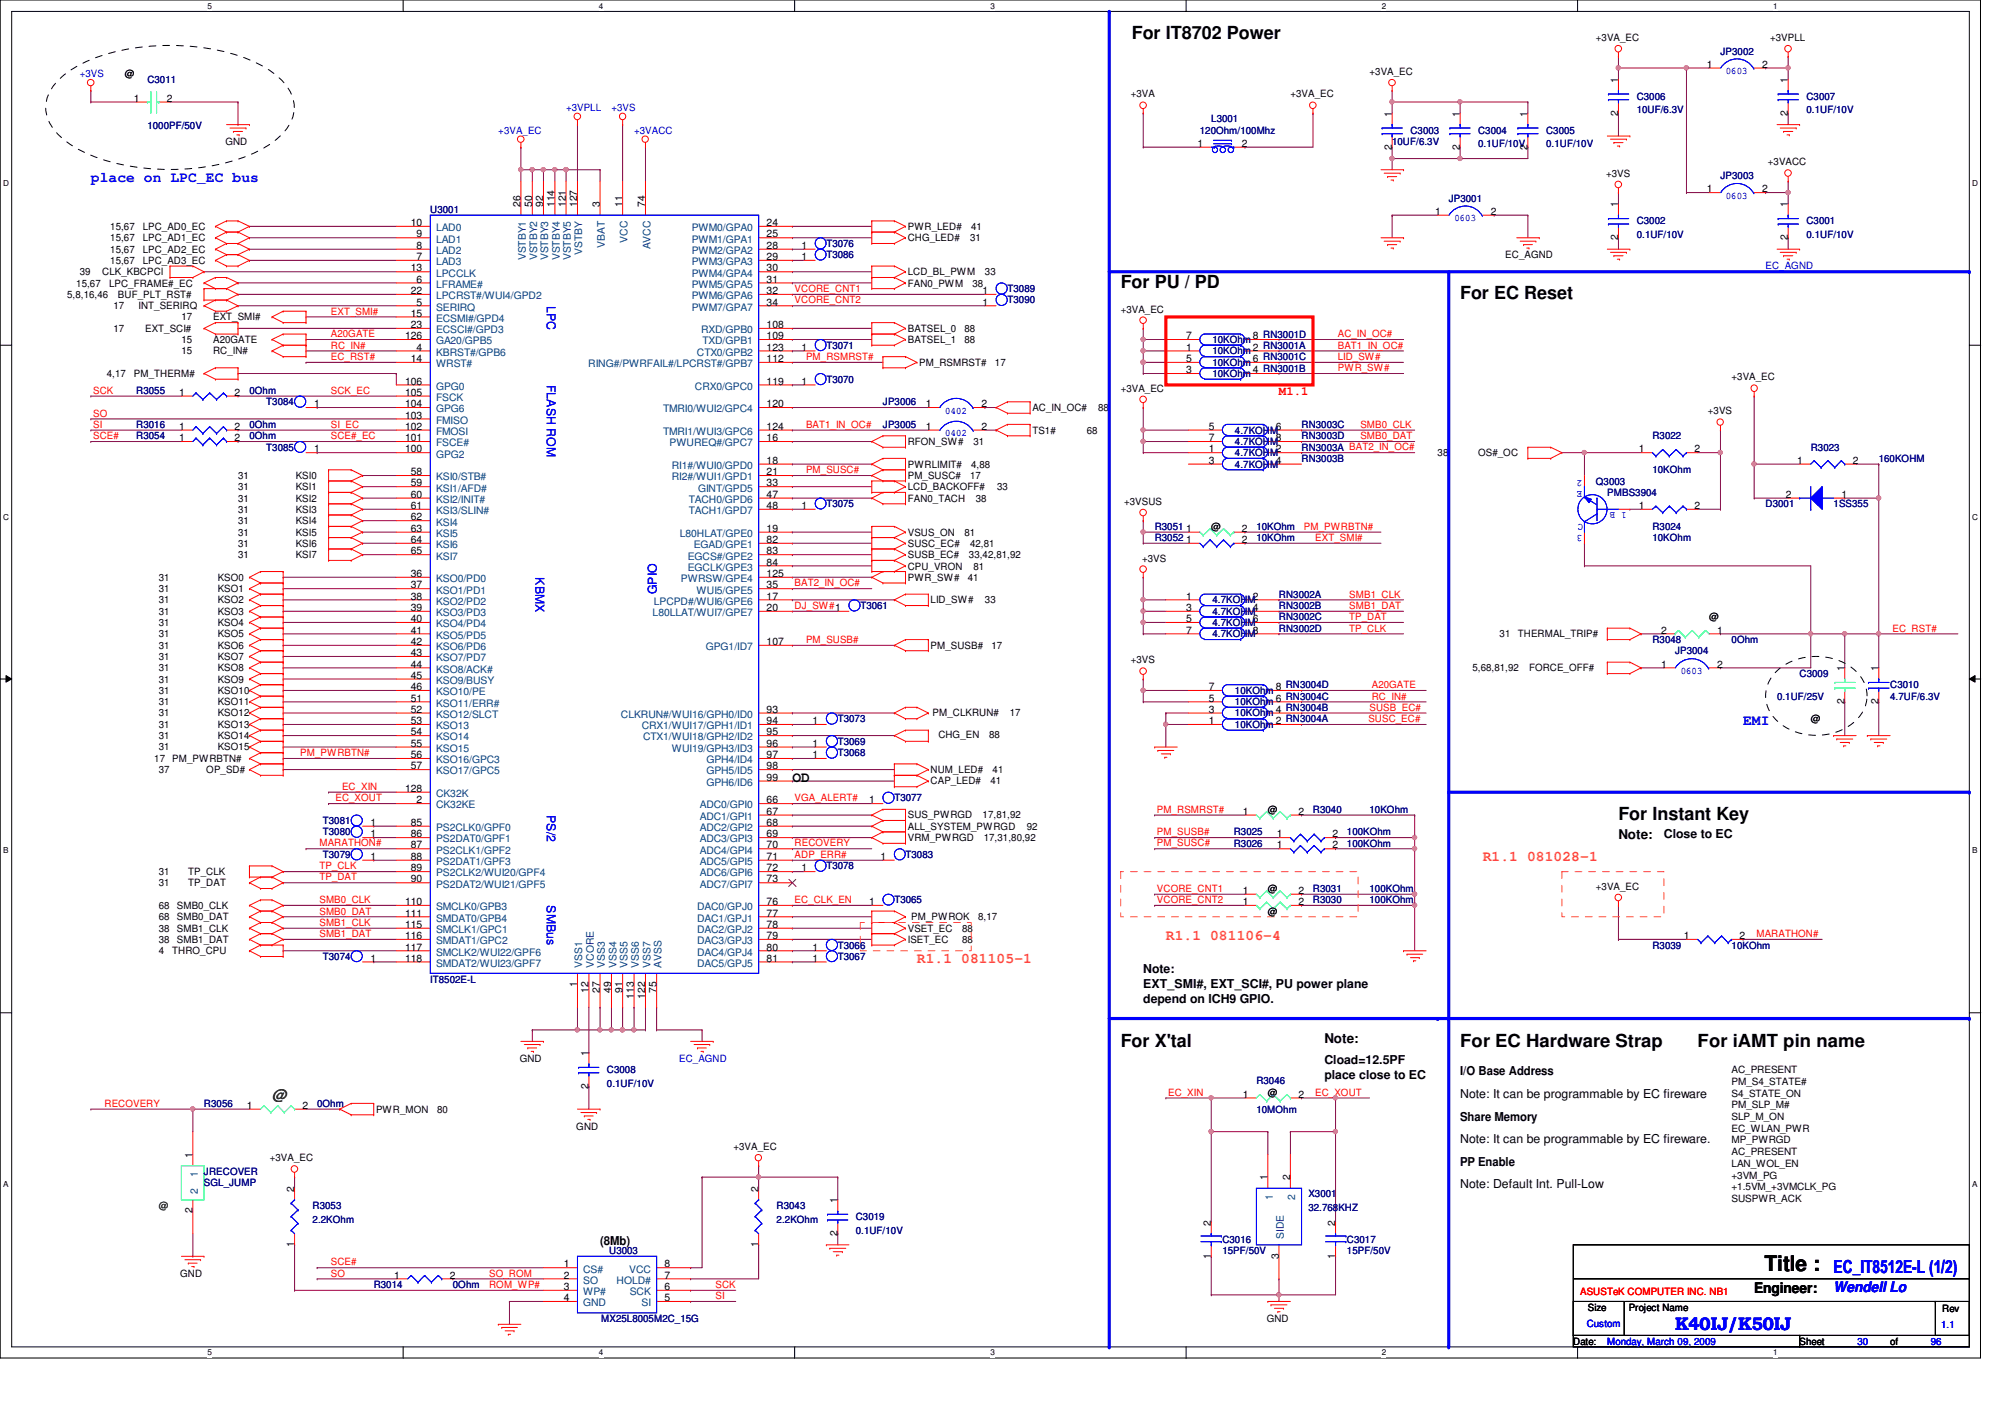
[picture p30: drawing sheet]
<svg xmlns="http://www.w3.org/2000/svg" width="297mm" height="210mm" viewBox="0 0 297 210" stroke-linecap="round" stroke-linejoin="round" font-family="sans-serif">
<defs><g id="words">
<text font-size="3.2" x="261.4" y="188.2">Title :</text>
<g font-size="2.7">
<text x="167.7" y="5.8">For IT8702 Power</text>
<text x="166" y="42.7">For PU / PD</text>
<text x="216.3" y="44.4">For EC Reset</text>
<text x="239.8" y="121.5">For Instant Key</text>
<text x="166" y="155">For X'tal</text>
<text x="216.3" y="155">For EC Hardware Strap</text>
<text x="251.5" y="155">For iAMT pin name</text>
</g>
<g font-size="2.7" fill="#00f">
<text x="271.6" y="188.6">EC_IT8512E-L (1/2)</text>
<text x="248.2" y="197">K40IJ/K50IJ</text>
</g>
<g font-size="2.2" fill="#00f">
<text x="13.5" y="26.9">place on LPC_EC bus</text>
<text x="258.2" y="107.4">EMI</text>
<text x="271.6" y="191.4">Wendell Lo</text>
</g>
<text font-size="2.2" fill="#fff" x="35.3" y="26.9">@jonas</text>
<g font-size="2.2">
<text x="117.4" y="115.8">OD</text>
<text x="259.9" y="191.5">Engineer:</text>
</g>
<g font-size="2.2" fill="#ff8000">
<text x="219.7" y="127.5">R1.1 081028-1</text>
<text x="135.8" y="142.6">R1.1 081105-1</text>
<text x="172.7" y="139.3">R1.1 081106-4</text>
</g>
<text font-size="2.2" fill="#008000" x="40.3" y="162.9">@</text>
<g font-size="2">
<text x="239.8" y="124.2">Note:</text>
<text x="196.2" y="154.4">Note:</text>
</g>
<g font-size="1.8" fill="#00f">
<text x="81" y="45.3" transform="rotate(90 81 45.3)">LPC</text>
<text x="81" y="57" transform="rotate(90 81 57)">FLASH ROM</text>
<text x="79.3" y="85.5" transform="rotate(90 79.3 85.5)">KBMX</text>
<text x="97.3" y="88" transform="rotate(-90 97.3 88)">GPIO</text>
<text x="81" y="120.7" transform="rotate(90 81 120.7)">PS/2</text>
<text x="81" y="134.1" transform="rotate(90 81 134.1)">SMBus</text>
</g>
<text font-size="1.8" fill="#f00" x="189.5" y="58.5">M1.1</text>
<g font-size="1.8">
<text x="246.5" y="124.1">Close to EC</text>
<text x="169.4" y="144.2">Note:</text>
<text x="169.4" y="146.4">EXT_SMI#, EXT_SCI#, PU power plane</text>
<text x="169.4" y="148.6">depend on ICH9 GPIO.</text>
<text x="196.2" y="157.6">Cload=12.5PF</text>
<text x="196.2" y="159.8">place close to EC</text>
<text x="216.3" y="159.3">I/O Base Address</text>
<text x="216.3" y="166">Share Memory</text>
<text x="216.3" y="162.6">Note: It can be programmable by EC fireware</text>
<text x="216.3" y="172.7">PP Enable</text>
<text x="216.3" y="169.3">Note: It can be programmable by EC fireware.</text>
<text x="216.3" y="176">Note: Default Int. Pull-Low</text>
<text x="88.9" y="184.4">(8Mb)</text>
</g>
<g font-size="1.5" fill="#00f">
<text x="11.8" y="11.4">+3VS</text>
<text x="255.7" y="11">0603</text>
<text x="83.9" y="16.5">+3VPLL</text>
<text x="90.6" y="16.5">+3VS</text>
<text x="73.8" y="19.8">+3VA_EC</text>
<text x="93.9" y="19.8">+3VACC</text>
<text x="255.7" y="29.4">0603</text>
<text x="215.5" y="32.8">0603</text>
<text x="261.6" y="39.9">EC_AGND</text>
<text x="140" y="64.6">0402</text>
<text x="140" y="61.3">0402</text>
<text x="234.4" y="71" transform="rotate(180 234.4 71)">2</text>
<text x="234.4" y="72.7" transform="rotate(180 234.4 72.7)">E</text>
<text x="234.6" y="77.6" transform="rotate(180 234.6 77.6)">C</text>
<text x="241" y="75.9" transform="rotate(180 241 75.9)">1 B</text>
<text x="234.4" y="79.2" transform="rotate(180 234.4 79.2)">3</text>
<text x="249" y="99.8">0603</text>
<text x="100.6" y="157.3">EC_AGND</text>
<text x="235.1" y="196.5">Custom</text>
<text x="287.6" y="196.7">1.1</text>
<text x="238.1" y="199.2">Monday, March 09, 2009</text>
<text x="275.2" y="199.2">30</text>
<text x="286" y="199.2">96</text>
</g>
<g font-size="1.5">
<text x="18.5" y="11.4">@</text>
<text x="202.9" y="11.1">+3VA_EC</text>
<text x="236.4" y="6.1">+3VA_EC</text>
<text x="252.9" y="10">1</text>
<text x="261.1" y="10">2</text>
<text x="262.3" y="6.1">+3VPLL</text>
<text x="19.8" y="15.1">1</text>
<text x="24.7" y="15.1">2</text>
<text x="167.5" y="14.4">+3VA</text>
<text x="191.2" y="14.4">+3VA_EC</text>
<text x="206.2" y="17.3" transform="rotate(-90 206.2 17.3)">1</text>
<text x="216.3" y="17.3" transform="rotate(-90 216.3 17.3)">1</text>
<text x="226.3" y="17.3" transform="rotate(-90 226.3 17.3)">1</text>
<text x="239.7" y="17.1" transform="rotate(-90 239.7 17.1)">2</text>
<text x="239.7" y="12.2" transform="rotate(-90 239.7 12.2)">1</text>
<text x="264.9" y="17.1" transform="rotate(-90 264.9 17.1)">2</text>
<text x="264.9" y="12.2" transform="rotate(-90 264.9 12.2)">1</text>
<text x="33.4" y="21.5">GND</text>
<text x="177.4" y="21.8">1</text>
<text x="184" y="21.8">2</text>
<text x="206.2" y="22.2" transform="rotate(-90 206.2 22.2)">2</text>
<text x="216.3" y="22.2" transform="rotate(-90 216.3 22.2)">2</text>
<text x="226.3" y="22.2" transform="rotate(-90 226.3 22.2)">2</text>
<text x="238" y="26.2">+3VS</text>
<text x="252.9" y="28.5">1</text>
<text x="261.1" y="28.5">2</text>
<text x="261.9" y="24.5">+3VACC</text>
<text x="16.3" y="35.7">15,67</text>
<text x="16.3" y="34.1">15,67</text>
<text x="21.2" y="35.7">LPC_AD1_EC</text>
<text x="21.2" y="34.1">LPC_AD0_EC</text>
<text x="60.9" y="33.5">10</text>
<text x="61.7" y="35.2">9</text>
<text x="77.1" y="30.7" transform="rotate(-90 77.1 30.7)">26</text>
<text x="78.8" y="30.7" transform="rotate(-90 78.8 30.7)">50</text>
<text x="80.5" y="30.7" transform="rotate(-90 80.5 30.7)">92</text>
<text x="82.2" y="30.7" transform="rotate(-90 82.2 30.7)">114</text>
<text x="83.8" y="30.7" transform="rotate(-90 83.8 30.7)">121</text>
<text x="85.5" y="30.7" transform="rotate(-90 85.5 30.7)">127</text>
<text x="88.9" y="30.7" transform="rotate(-90 88.9 30.7)">3</text>
<text x="92.2" y="30.7" transform="rotate(-90 92.2 30.7)">11</text>
<text x="95.6" y="30.7" transform="rotate(-90 95.6 30.7)">74</text>
<text x="113.6" y="33.5">24</text>
<text x="113.6" y="35.2">25</text>
<text x="134.5" y="34.1">PWR_LED#</text>
<text x="134.5" y="35.7">CHG_LED#</text>
<text x="143.7" y="35.7">31</text>
<text x="143.9" y="34.1">41</text>
<text x="212.6" y="31.8">1</text>
<text x="220.8" y="31.8">2</text>
<text x="239.7" y="35.6" transform="rotate(-90 239.7 35.6)">2</text>
<text x="239.7" y="30.7" transform="rotate(-90 239.7 30.7)">1</text>
<text x="264.9" y="35.6" transform="rotate(-90 264.9 35.6)">2</text>
<text x="264.9" y="30.7" transform="rotate(-90 264.9 30.7)">1</text>
<text x="11.8" y="40.8">39</text>
<text x="15.2" y="40.8">CLK_KBCPCI</text>
<text x="16.3" y="39.1">15,67</text>
<text x="16.3" y="37.4">15,67</text>
<text x="21.2" y="39.1">LPC_AD3_EC</text>
<text x="21.2" y="37.4">LPC_AD2_EC</text>
<text x="60.9" y="40.2">13</text>
<text x="61.7" y="36.9">8</text>
<text x="61.7" y="38.5">7</text>
<text x="61.7" y="41.9">6</text>
<text x="113.6" y="36.9">28</text>
<text x="113.6" y="38.5">29</text>
<text x="113.6" y="40.2">30</text>
<text x="113.6" y="41.9">31</text>
<text x="118.7" y="36.9">1</text>
<text x="118.7" y="38.5">1</text>
<text x="134.5" y="40.8">LCD_BL_PWM</text>
<text x="145.9" y="40.8">33</text>
<text x="223" y="38.3">EC_AGND</text>
<text x="9.9" y="44.1">5,8,16,46</text>
<text x="11.3" y="42.5">15,67</text>
<text x="16.2" y="42.5">LPC_FRAME#_EC</text>
<text x="16.8" y="45.8">17</text>
<text x="17.5" y="44.1">BUF_PLT_RST#</text>
<text x="20.5" y="45.8">INT_SERIRQ</text>
<text x="26.9" y="47.5">17</text>
<text x="31.6" y="47.5">EXT_SMI#</text>
<text x="60.9" y="43.6">22</text>
<text x="60.9" y="46.9">15</text>
<text x="61.7" y="45.3">5</text>
<text x="113.6" y="43.6">32</text>
<text x="113.6" y="45.3">34</text>
<text x="134.5" y="42.5">FAN0_PWM</text>
<text x="144.1" y="42.5">38</text>
<text x="145.5" y="45.3">1</text>
<text x="145.5" y="43.6">1</text>
<text x="166" y="46.3">+3VA_EC</text>
<text x="16.8" y="49.1">17</text>
<text x="21.5" y="49.1">EXT_SCI#</text>
<text x="26.9" y="50.8">15</text>
<text x="26.9" y="52.5">15</text>
<text x="31.6" y="50.8">A20GATE</text>
<text x="31.6" y="52.5">RC_IN#</text>
<text x="60" y="50.2">126</text>
<text x="60.9" y="53.6">14</text>
<text x="60.9" y="48.6">23</text>
<text x="61.7" y="51.9">4</text>
<text x="113.6" y="48.6">108</text>
<text x="113.6" y="50.2">109</text>
<text x="113.6" y="51.9">123</text>
<text x="113.6" y="53.6">112</text>
<text x="118.7" y="51.9">1</text>
<text x="134.5" y="50.8">BATSEL_1</text>
<text x="134.5" y="49.1">BATSEL_0</text>
<text x="142.9" y="50.8">88</text>
<text x="142.9" y="49.1">88</text>
<text x="175.7" y="51.9">1</text>
<text x="175.7" y="53.6">5</text>
<text x="175.7" y="50.2">7</text>
<text x="185.6" y="51.9">2 RN3001A</text>
<text x="185.6" y="53.6">6 RN3001C</text>
<text x="185.6" y="50.2">8 RN3001D</text>
<text x="15.8" y="55.8">4,17</text>
<text x="19.9" y="55.8">PM_THERM#</text>
<text x="26.5" y="58.6">1</text>
<text x="34.8" y="58.6">2</text>
<text x="60" y="57">106</text>
<text x="60" y="58.6">105</text>
<text x="113.6" y="57">119</text>
<text x="118.7" y="57">1</text>
<text x="136.2" y="54.2">PM_RSMRST#</text>
<text x="147.4" y="54.2">17</text>
<text x="166" y="58">+3VA_EC</text>
<text x="175.7" y="55.3">3</text>
<text x="185.6" y="55.3">4 RN3001B</text>
<text x="256.5" y="56.3">+3VA_EC</text>
<text x="26.5" y="63.7">1</text>
<text x="26.5" y="65.4">1</text>
<text x="34.8" y="63.7">2</text>
<text x="34.8" y="65.4">2</text>
<text x="46.5" y="60.3">1</text>
<text x="60" y="60.3">104</text>
<text x="60" y="62">103</text>
<text x="60" y="63.7">102</text>
<text x="60" y="65.4">101</text>
<text x="113.6" y="60.3">120</text>
<text x="113.6" y="63.7">124</text>
<text x="113.6" y="65.4">16</text>
<text x="134.5" y="65.9">RFON_SW#</text>
<text x="137.2" y="63.7">1</text>
<text x="137.2" y="60.3">1</text>
<text x="144.2" y="65.9">31</text>
<text x="145.4" y="63.7">2</text>
<text x="145.4" y="60.3">2</text>
<text x="152.9" y="64.2">TS1#</text>
<text x="152.9" y="60.9">AC_IN_OC#</text>
<text x="161" y="64.2">68</text>
<text x="162.7" y="60.9">88</text>
<text x="179.1" y="63.7">5</text>
<text x="179.1" y="65.4">7</text>
<text x="189" y="63.7">6</text>
<text x="189" y="65.4">8</text>
<text x="253" y="61.4">+3VS</text>
<text x="35.3" y="71">31</text>
<text x="43.8" y="71">KSI0</text>
<text x="46.5" y="67">1</text>
<text x="60" y="67">100</text>
<text x="60.9" y="70.4">58</text>
<text x="113.6" y="68.7">18</text>
<text x="113.6" y="70.4">21</text>
<text x="134.5" y="71">PM_SUSC#</text>
<text x="134.5" y="69.3">PWRLIMIT#</text>
<text x="143.7" y="71">17</text>
<text x="143.9" y="69.3">4,88</text>
<text x="179.1" y="67">1</text>
<text x="179.1" y="68.7">3</text>
<text x="189" y="67">2</text>
<text x="189" y="68.7">4</text>
<text x="213" y="67.6">38</text>
<text x="219" y="67.6">OS#_OC</text>
<text x="242.8" y="67">1</text>
<text x="251" y="67">2</text>
<text x="266.2" y="68.7">1</text>
<text x="274.5" y="68.7">2</text>
<text x="35.3" y="77.6">31</text>
<text x="35.3" y="76">31</text>
<text x="35.3" y="74.3">31</text>
<text x="35.3" y="72.6">31</text>
<text x="43.8" y="77.6">KSI4</text>
<text x="43.8" y="76">KSI3</text>
<text x="43.8" y="74.3">KSI2</text>
<text x="43.8" y="72.6">KSI1</text>
<text x="60.9" y="72.1">59</text>
<text x="60.9" y="73.7">60</text>
<text x="60.9" y="75.4">61</text>
<text x="60.9" y="77.1">62</text>
<text x="113.6" y="72.1">33</text>
<text x="113.6" y="73.7">47</text>
<text x="113.6" y="75.4">48</text>
<text x="118.7" y="75.4">1</text>
<text x="134.5" y="74.3">FAN0_TACH</text>
<text x="134.5" y="72.6">LCD_BACKOFF#</text>
<text x="144.6" y="74.3">38</text>
<text x="147.7" y="72.6">33</text>
<text x="166.5" y="74.8">+3VSUS</text>
<text x="242.8" y="75.4">1</text>
<text x="251" y="75.4">2</text>
<text x="264.6" y="73.7">2</text>
<text x="272.8" y="73.7">1</text>
<text x="35.3" y="82.7">31</text>
<text x="35.3" y="81">31</text>
<text x="35.3" y="79.3">31</text>
<text x="43.8" y="82.7">KSI7</text>
<text x="43.8" y="81">KSI6</text>
<text x="43.8" y="79.3">KSI5</text>
<text x="60.9" y="78.8">63</text>
<text x="60.9" y="80.4">64</text>
<text x="60.9" y="82.1">65</text>
<text x="113.6" y="78.8">19</text>
<text x="113.6" y="80.4">82</text>
<text x="113.6" y="82.1">83</text>
<text x="113.6" y="83.8">84</text>
<text x="134.5" y="79.3">VSUS_ON</text>
<text x="134.5" y="81">SUSC_EC#</text>
<text x="134.5" y="82.7">SUSB_EC#</text>
<text x="142.9" y="79.3">81</text>
<text x="143.5" y="82.7">33,42,81,92</text>
<text x="143.7" y="81">42,81</text>
<text x="169.2" y="83.2">+3VS</text>
<text x="175.7" y="78.8">1</text>
<text x="175.7" y="80.4">1</text>
<text x="179.4" y="78.5">@</text>
<text x="184" y="78.8">2</text>
<text x="184" y="80.4">2</text>
<text x="23.5" y="86">31</text>
<text x="23.5" y="87.7">31</text>
<text x="23.5" y="89.4">31</text>
<text x="32.3" y="86">KSO0</text>
<text x="32.3" y="87.7">KSO1</text>
<text x="32.3" y="89.4">KSO2</text>
<text x="60.9" y="85.5">36</text>
<text x="60.9" y="87.2">37</text>
<text x="60.9" y="88.8">38</text>
<text x="113.6" y="85.5">125</text>
<text x="113.6" y="87.2">35</text>
<text x="113.6" y="88.8">17</text>
<text x="134.5" y="84.4">CPU_VRON</text>
<text x="134.5" y="86">PWR_SW#</text>
<text x="137.9" y="89.4">LID_SW#</text>
<text x="143.4" y="86">41</text>
<text x="144.2" y="84.4">81</text>
<text x="145.9" y="89.4">33</text>
<text x="175.7" y="88.8">1</text>
<text x="185.6" y="88.8">2</text>
<text x="23.5" y="91.1">31</text>
<text x="23.5" y="92.8">31</text>
<text x="23.5" y="94.4">31</text>
<text x="32.3" y="91.1">KSO3</text>
<text x="32.3" y="92.8">KSO4</text>
<text x="32.3" y="94.4">KSO5</text>
<text x="60.9" y="90.5">39</text>
<text x="60.9" y="92.2">40</text>
<text x="60.9" y="93.9">41</text>
<text x="60.9" y="95.5">42</text>
<text x="113.6" y="90.5">20</text>
<text x="113.6" y="95.5">107</text>
<text x="175.7" y="92.2">5</text>
<text x="175.7" y="93.9">7</text>
<text x="175.7" y="90.5">3</text>
<text x="185.6" y="92.2">6</text>
<text x="185.6" y="93.9">8</text>
<text x="185.6" y="90.5">4</text>
<text x="222.2" y="94.4">31</text>
<text x="224.9" y="94.4">THERMAL_TRIP#</text>
<text x="246.1" y="93.9">2</text>
<text x="253.2" y="91.9">@</text>
<text x="254.4" y="93.9">1</text>
<text x="23.5" y="101.1">31</text>
<text x="23.5" y="99.4">31</text>
<text x="23.5" y="97.7">31</text>
<text x="23.5" y="96.1">31</text>
<text x="32.3" y="101.1">KSO9</text>
<text x="32.3" y="99.4">KSO8</text>
<text x="32.3" y="97.7">KSO7</text>
<text x="32.3" y="96.1">KSO6</text>
<text x="60.9" y="97.2">43</text>
<text x="60.9" y="98.9">44</text>
<text x="60.9" y="100.5">45</text>
<text x="137.9" y="96.1">PM_SUSB#</text>
<text x="146.9" y="96.1">17</text>
<text x="167.5" y="98.3">+3VS</text>
<text x="218.1" y="99.4">5,68,81,92</text>
<text x="226.5" y="99.4">FORCE_OFF#</text>
<text x="246.1" y="98.9">1</text>
<text x="254.4" y="98.9">2</text>
<text x="273.3" y="99.4" transform="rotate(-90 273.3 99.4)">1</text>
<text x="278.3" y="99.4" transform="rotate(-90 278.3 99.4)">1</text>
<text x="23.5" y="102.8">31</text>
<text x="23.5" y="107.8">31</text>
<text x="23.5" y="104.5">31</text>
<text x="23.5" y="106.1">31</text>
<text x="32.3" y="102.8">KSO10</text>
<text x="32.3" y="107.8">KSO13</text>
<text x="32.3" y="104.5">KSO11</text>
<text x="32.3" y="106.1">KSO12</text>
<text x="60.9" y="102.2">46</text>
<text x="60.9" y="103.9">51</text>
<text x="60.9" y="105.6">52</text>
<text x="60.9" y="107.3">53</text>
<text x="113.6" y="105.6">93</text>
<text x="113.6" y="107.3">94</text>
<text x="120.4" y="107.3">1</text>
<text x="138.2" y="106.1">PM_CLKRUN#</text>
<text x="149.6" y="106.1">17</text>
<text x="179.1" y="103.9">5</text>
<text x="179.1" y="105.6">3</text>
<text x="179.1" y="107.3">1</text>
<text x="179.1" y="102.2">7</text>
<text x="189" y="103.9">6 RN3004C</text>
<text x="189" y="105.6">4 RN3004B</text>
<text x="189" y="107.3">2 RN3004A</text>
<text x="189" y="102.2">8 RN3004D</text>
<text x="268.3" y="107">@</text>
<text x="273.3" y="104.3" transform="rotate(-90 273.3 104.3)">2</text>
<text x="278.3" y="104.3" transform="rotate(-90 278.3 104.3)">2</text>
<text x="22.9" y="112.9">17</text>
<text x="23.5" y="111.2">31</text>
<text x="23.5" y="109.5">31</text>
<text x="25.5" y="112.9">PM_PWRBTN#</text>
<text x="32.3" y="111.2">KSO15</text>
<text x="32.3" y="109.5">KSO14</text>
<text x="60.9" y="108.9">54</text>
<text x="60.9" y="110.6">55</text>
<text x="60.9" y="112.3">56</text>
<text x="60.9" y="114">57</text>
<text x="113.6" y="108.9">95</text>
<text x="113.6" y="110.6">96</text>
<text x="113.6" y="112.3">97</text>
<text x="113.6" y="114">98</text>
<text x="120.4" y="110.6">1</text>
<text x="120.4" y="112.3">1</text>
<text x="139" y="109.3">CHG_EN</text>
<text x="146.6" y="109.3">88</text>
<text x="23.5" y="114.5">37</text>
<text x="30.6" y="114.5">OP_SD#</text>
<text x="60" y="117.3">128</text>
<text x="61.7" y="119">2</text>
<text x="113.6" y="115.7">99</text>
<text x="113.6" y="119">66</text>
<text x="128.8" y="119">1</text>
<text x="137.9" y="116.2">CAP_LED#</text>
<text x="137.9" y="114.5">NUM_LED#</text>
<text x="146.7" y="116.2">41</text>
<text x="147.1" y="114.5">41</text>
<text x="54.9" y="122.3">1</text>
<text x="54.9" y="124">1</text>
<text x="60.9" y="122.3">85</text>
<text x="60.9" y="124">86</text>
<text x="60.9" y="125.7">87</text>
<text x="113.6" y="120.7">67</text>
<text x="113.6" y="122.3">68</text>
<text x="113.6" y="124">69</text>
<text x="113.6" y="125.7">70</text>
<text x="134.5" y="122.9">ALL_SYSTEM_PWRGD</text>
<text x="134.5" y="121.2">SUS_PWRGD</text>
<text x="134.5" y="124.6">VRM_PWRGD</text>
<text x="145.6" y="121.2">17,81,92</text>
<text x="145.8" y="124.6">17,31,80,92</text>
<text x="152.1" y="122.9">92</text>
<text x="184.1" y="120.7">1</text>
<text x="187.8" y="120.4">@</text>
<text x="189.1" y="125.7">1</text>
<text x="189.1" y="124">1</text>
<text x="192.4" y="120.7">2</text>
<text x="197.4" y="125.7">2</text>
<text x="197.4" y="124">2</text>
<text x="23.5" y="131.3">31</text>
<text x="23.5" y="129.6">31</text>
<text x="27.9" y="131.3">TP_DAT</text>
<text x="27.9" y="129.6">TP_CLK</text>
<text x="54.9" y="127.4">1</text>
<text x="60.9" y="127.4">88</text>
<text x="60.9" y="129.1">89</text>
<text x="60.9" y="130.7">90</text>
<text x="113.6" y="127.4">71</text>
<text x="113.6" y="129.1">72</text>
<text x="113.6" y="130.7">73</text>
<text x="118.7" y="129.1">1</text>
<text x="130.5" y="127.4">1</text>
<text x="236.4" y="131.8">+3VA_EC</text>
<text x="23.5" y="134.7">68</text>
<text x="23.5" y="136.3">68</text>
<text x="26.2" y="134.7">SMB0_CLK</text>
<text x="26.2" y="136.3">SMB0_DAT</text>
<text x="60" y="134.1">110</text>
<text x="60" y="135.8">111</text>
<text x="60" y="137.5">115</text>
<text x="113.6" y="134.1">76</text>
<text x="113.6" y="135.8">77</text>
<text x="113.6" y="137.5">78</text>
<text x="128.8" y="134.1">1</text>
<text x="135" y="136.3">PM_PWROK</text>
<text x="144.9" y="136.3">8,17</text>
<text x="184.1" y="132.4">1</text>
<text x="184.1" y="134.1">1</text>
<text x="187.8" y="132.1">@</text>
<text x="187.8" y="135.5">@</text>
<text x="192.4" y="132.4">2</text>
<text x="192.4" y="134.1">2</text>
<text x="23.5" y="141.4">4</text>
<text x="23.5" y="138">38</text>
<text x="23.5" y="139.7">38</text>
<text x="25.5" y="141.4">THRO_CPU</text>
<text x="26.2" y="138">SMB1_CLK</text>
<text x="26.2" y="139.7">SMB1_DAT</text>
<text x="54.9" y="142.5">1</text>
<text x="60" y="139.1">116</text>
<text x="60" y="140.8">117</text>
<text x="60" y="142.5">118</text>
<text x="113.6" y="140.8">80</text>
<text x="113.6" y="142.5">81</text>
<text x="113.6" y="139.1">79</text>
<text x="120.4" y="140.8">1</text>
<text x="120.4" y="142.5">1</text>
<text x="134.5" y="139.7">ISET_EC</text>
<text x="134.5" y="138">VSET_EC</text>
<text x="142.5" y="139.7">88</text>
<text x="142.5" y="138">88</text>
<text x="249.5" y="139.1">1</text>
<text x="257.7" y="139.1">2</text>
<text x="85.5" y="146.2" transform="rotate(-90 85.5 146.2)">1</text>
<text x="87.2" y="147.1" transform="rotate(-90 87.2 147.1)">12</text>
<text x="88.9" y="147.1" transform="rotate(-90 88.9 147.1)">27</text>
<text x="90.5" y="147.1" transform="rotate(-90 90.5 147.1)">49</text>
<text x="92.2" y="147.1" transform="rotate(-90 92.2 147.1)">91</text>
<text x="93.9" y="147.9" transform="rotate(-90 93.9 147.9)">113</text>
<text x="95.6" y="147.9" transform="rotate(-90 95.6 147.9)">122</text>
<text x="97.2" y="147.1" transform="rotate(-90 97.2 147.1)">75</text>
<text x="77" y="157.3">GND</text>
<text x="87.2" y="161.3" transform="rotate(-90 87.2 161.3)">2</text>
<text x="87.2" y="156.4" transform="rotate(-90 87.2 156.4)">1</text>
<text x="256.5" y="159">AC_PRESENT</text>
<text x="256.5" y="160.7">PM_S4_STATE#</text>
<text x="36.6" y="164.3">1</text>
<text x="44.8" y="164.3">2</text>
<text x="55.7" y="164.8">PWR_MON</text>
<text x="64.8" y="164.8">80</text>
<text x="85.4" y="167.3">GND</text>
<text x="184.1" y="162.6">1</text>
<text x="187.8" y="162.3">@</text>
<text x="192.4" y="162.6">2</text>
<text x="256.5" y="162.4">S4_STATE_ON</text>
<text x="256.5" y="164.2">PM_SLP_M#</text>
<text x="256.5" y="165.9">SLP_M_ON</text>
<text x="256.5" y="167.6">EC_WLAN_PWR</text>
<text x="28.5" y="171.5" transform="rotate(-90 28.5 171.5)">1</text>
<text x="40" y="172">+3VA_EC</text>
<text x="108.7" y="170.3">+3VA_EC</text>
<text x="256.5" y="169.4">MP_PWRGD</text>
<text x="256.5" y="171.1">AC_PRESENT</text>
<text x="256.5" y="172.8">LAN_WOL_EN</text>
<text x="28.5" y="179.7" transform="rotate(-90 28.5 179.7)">2</text>
<text x="43.6" y="176.5" transform="rotate(-90 43.6 176.5)">2</text>
<text x="112.3" y="176.5" transform="rotate(-90 112.3 176.5)">2</text>
<text x="124.1" y="178.2" transform="rotate(-90 124.1 178.2)">1</text>
<text x="187.8" y="174.8" transform="rotate(-90 187.8 174.8)">1</text>
<text x="191.1" y="174.8" transform="rotate(-90 191.1 174.8)">2</text>
<text x="256.5" y="174.6">+3VM_PG</text>
<text x="256.5" y="176.3">+1.5VM_+3VMCLK_PG</text>
<text x="256.5" y="178.1">SUSPWR_ACK</text>
<text x="43.6" y="184.8" transform="rotate(-90 43.6 184.8)">1</text>
<text x="112.3" y="184.8" transform="rotate(-90 112.3 184.8)">1</text>
<text x="124.1" y="183.1" transform="rotate(-90 124.1 183.1)">2</text>
<text x="179.4" y="181.6" transform="rotate(-90 179.4 181.6)">2</text>
<text x="197.8" y="181.6" transform="rotate(-90 197.8 181.6)">2</text>
<text x="26.7" y="189.1">GND</text>
<text x="58.4" y="189.4">1</text>
<text x="66.6" y="189.4">2</text>
<text x="83.5" y="187.7">1</text>
<text x="83.5" y="189.4">2</text>
<text x="83.5" y="191.1">3</text>
<text x="98.5" y="191.1">6</text>
<text x="98.5" y="189.4">7</text>
<text x="98.5" y="187.7">8</text>
<text x="179.4" y="186.4" transform="rotate(-90 179.4 186.4)">1</text>
<text x="189.4" y="186.4" transform="rotate(-90 189.4 186.4)">3</text>
<text x="197.8" y="186.4" transform="rotate(-90 197.8 186.4)">1</text>
<text x="83.5" y="192.7">4</text>
<text x="98.5" y="192.7">5</text>
<text x="187.7" y="195.8">GND</text>
<text x="235.2" y="194.1">Size</text>
<text x="241.3" y="194.1">Project Name</text>
<text x="287.7" y="194.3">Rev</text>
<text x="233.1" y="199.2">Date:</text>
<text x="266.6" y="199.2">Sheet</text>
<text x="280" y="199.2">of</text>
</g>
<g font-size="1.5" fill="#000080">
<text x="254.9" y="8.1">JP3002</text>
<text x="21.8" y="12.3">C3011</text>
<text x="242.5" y="14.8">C3006</text>
<text x="242.5" y="16.8">10UF/6.3V</text>
<text x="267.6" y="14.8">C3007</text>
<text x="267.6" y="16.8">0.1UF/10V</text>
<text x="21.8" y="19.1">1000PF/50V</text>
<text x="177.8" y="19.8">120Ohm/100Mhz</text>
<text x="179.4" y="18.1">L3001</text>
<text x="206.2" y="21.5">10UF/6.3V</text>
<text x="209" y="19.8">C3003</text>
<text x="219" y="19.8">C3004</text>
<text x="219" y="21.8">0.1UF/10V</text>
<text x="229.1" y="19.8">C3005</text>
<text x="229.1" y="21.8">0.1UF/10V</text>
<text x="214.6" y="29.9">JP3001</text>
<text x="254.9" y="26.5">JP3003</text>
<text x="63.8" y="31.5">U3001</text>
<text x="242.5" y="33.2">C3002</text>
<text x="242.5" y="35.2">0.1UF/10V</text>
<text x="267.6" y="33.2">C3001</text>
<text x="267.6" y="35.2">0.1UF/10V</text>
<text x="122.4" y="36.6">T3076</text>
<text x="122.4" y="38.3">T3086</text>
<text x="149.3" y="45">T3090</text>
<text x="149.3" y="43.3">T3089</text>
<text x="122.4" y="51.6">T3071</text>
<text x="179.6" y="52.5">10KOhm</text>
<text x="179.6" y="50.8">10KOhm</text>
<text x="20.2" y="58.4">R3055</text>
<text x="37" y="58.4">0Ohm</text>
<text x="122.4" y="56.7">T3070</text>
<text x="179.6" y="55.8">10KOhm</text>
<text x="179.6" y="54.2">10KOhm</text>
<text x="20.2" y="63.4">R3016</text>
<text x="20.2" y="65.1">R3054</text>
<text x="37" y="63.4">0Ohm</text>
<text x="37" y="65.1">0Ohm</text>
<text x="39.5" y="60">T3084</text>
<text x="130.8" y="63.4">JP3005</text>
<text x="130.8" y="60">JP3006</text>
<text x="183" y="64.2">4.7KOHM</text>
<text x="183" y="65.9">4.7KOHM</text>
<text x="192.8" y="63.4">RN3003C</text>
<text x="192.8" y="65.1">RN3003D</text>
<text x="244.8" y="65.1">R3022</text>
<text x="39.5" y="66.8">T3085</text>
<text x="183" y="67.6">4.7KOHM</text>
<text x="183" y="69.3">4.7KOHM</text>
<text x="192.8" y="66.8">RN3003A BAT2_IN_OC#</text>
<text x="192.8" y="68.4">RN3003B</text>
<text x="236.4" y="71.8">Q3003</text>
<text x="244.8" y="70.1">10KOhm</text>
<text x="268.3" y="66.8">R3023</text>
<text x="278.3" y="68.4">160KOHM</text>
<text x="122.4" y="75.1">T3075</text>
<text x="238.1" y="73.4">PMBS3904</text>
<text x="261.6" y="75.1">D3001</text>
<text x="271.6" y="75.1">1SS355</text>
<text x="171.1" y="78.5">R3051</text>
<text x="171.1" y="80.2">R3052</text>
<text x="186.1" y="78.5">10KOhm</text>
<text x="186.1" y="80.2">10KOhm</text>
<text x="244.8" y="78.5">R3024</text>
<text x="244.8" y="80.2">10KOhm</text>
<text x="179.6" y="89.4">4.7KOHM</text>
<text x="189.5" y="88.6">RN3002A</text>
<text x="127.5" y="90.2">T3061</text>
<text x="179.6" y="92.8">4.7KOHM</text>
<text x="179.6" y="94.4">4.7KOHM</text>
<text x="179.6" y="91.1">4.7KOHM</text>
<text x="189.5" y="91.9">RN3002C</text>
<text x="189.5" y="93.6">RN3002D</text>
<text x="189.5" y="90.2">RN3002B</text>
<text x="244.8" y="95.2">R3048</text>
<text x="256.5" y="95.2">0Ohm</text>
<text x="248.2" y="96.9">JP3004</text>
<text x="266.6" y="100.3">C3009</text>
<text x="280" y="101.9">C3010</text>
<text x="124.1" y="107">T3073</text>
<text x="183" y="104.5">10KOhm</text>
<text x="183" y="106.1">10KOhm</text>
<text x="183" y="107.8">10KOhm</text>
<text x="183" y="102.8">10KOhm</text>
<text x="263.3" y="103.6">0.1UF/25V</text>
<text x="280" y="103.6">4.7UF/6.3V</text>
<text x="124.1" y="110.3">T3069</text>
<text x="124.1" y="112">T3068</text>
<text x="132.5" y="118.7">T3077</text>
<text x="47.8" y="122.1">T3081</text>
<text x="47.8" y="123.7">T3080</text>
<text x="182.8" y="125.4">R3026</text>
<text x="182.8" y="123.7">R3025</text>
<text x="194.5" y="120.4">R3040</text>
<text x="199.6" y="125.4">100KOhm</text>
<text x="199.6" y="123.7">100KOhm</text>
<text x="202.9" y="120.4">10KOhm</text>
<text x="47.8" y="127.1">T3079</text>
<text x="122.4" y="128.8">T3078</text>
<text x="134.2" y="127.1">T3083</text>
<text x="132.5" y="133.8">T3065</text>
<text x="194.5" y="132.1">R3031</text>
<text x="194.5" y="133.8">R3030</text>
<text x="202.9" y="132.1">100KOhm</text>
<text x="202.9" y="133.8">100KOhm</text>
<text x="47.8" y="142.2">T3074</text>
<text x="124.1" y="140.5">T3066</text>
<text x="124.1" y="142.2">T3067</text>
<text x="244.8" y="140.5">R3039</text>
<text x="256.5" y="140.5">10KOhm</text>
<text x="63.8" y="145.5">IT8502E-L</text>
<text x="89.9" y="159">C3008</text>
<text x="89.9" y="161">0.1UF/10V</text>
<text x="186.1" y="160.6">R3046</text>
<text x="30.2" y="164">R3056</text>
<text x="47" y="164">0Ohm</text>
<text x="186.1" y="164.8">10MOhm</text>
<text x="30.2" y="174">JRECOVER</text>
<text x="30.2" y="175.7">SGL_JUMP</text>
<text x="46.3" y="179.1">R3053</text>
<text x="115.1" y="179.1">R3043</text>
<text x="193.8" y="177.4">X3001</text>
<text x="193.8" y="179.4">32.768KHZ</text>
<text x="46.3" y="181.1">2.2KOhm</text>
<text x="90.3" y="185.8">U3003</text>
<text x="115.1" y="181.1">2.2KOhm</text>
<text x="126.8" y="180.8">C3019</text>
<text x="126.8" y="182.8">0.1UF/10V</text>
<text x="181.1" y="184.1">C3016</text>
<text x="181.1" y="185.8">15PF/50V</text>
<text x="199.6" y="184.1">C3017</text>
<text x="199.6" y="185.8">15PF/50V</text>
<text x="55.4" y="190.8">R3014</text>
<text x="67.1" y="190.8">0Ohm</text>
<text x="89.1" y="195.8">MX25L8005M2C_15G</text>
</g>
<g font-size="1.5" fill="#004080">
<text x="64.6" y="34.2">LAD0</text>
<text x="64.6" y="35.9">LAD1</text>
<text x="93" y="35.9" transform="rotate(-90 93 35.9)">VCC</text>
<text x="102.5" y="34.2">PWM0/GPA0</text>
<text x="102.5" y="35.9">PWM1/GPA1</text>
<text x="64.6" y="37.6">LAD2</text>
<text x="64.6" y="39.3">LAD3</text>
<text x="64.6" y="41">LPCCLK</text>
<text x="77.9" y="38.6" transform="rotate(-90 77.9 38.6)">VSTBY1</text>
<text x="79.6" y="38.6" transform="rotate(-90 79.6 38.6)">VSTBY2</text>
<text x="81.2" y="38.6" transform="rotate(-90 81.2 38.6)">VSTBY3</text>
<text x="82.9" y="38.6" transform="rotate(-90 82.9 38.6)">VSTBY4</text>
<text x="84.6" y="38.6" transform="rotate(-90 84.6 38.6)">VSTBY5</text>
<text x="86.3" y="37.7" transform="rotate(-90 86.3 37.7)">VSTBY</text>
<text x="89.6" y="36.7" transform="rotate(-90 89.6 36.7)">VBAT</text>
<text x="96.3" y="37" transform="rotate(-90 96.3 37)">AVCC</text>
<text x="102.5" y="37.6">PWM2/GPA2</text>
<text x="102.5" y="39.3">PWM3/GPA3</text>
<text x="102.5" y="41">PWM4/GPA4</text>
<text x="64.6" y="46">SERIRQ</text>
<text x="64.6" y="42.6">LFRAME#</text>
<text x="64.6" y="44.3">LPCRST#/WUI4/GPD2</text>
<text x="64.6" y="47.7">ECSMI#/GPD4</text>
<text x="102.5" y="42.6">PWM5/GPA5</text>
<text x="102.5" y="44.3">PWM6/GPA6</text>
<text x="102.5" y="46">PWM7/GPA7</text>
<text x="64.6" y="51">GA20/GPB5</text>
<text x="64.6" y="52.7">KBRST#/GPB6</text>
<text x="64.6" y="49.4">ECSCI#/GPD3</text>
<text x="103.2" y="52.7">CTX0/GPB2</text>
<text x="103.9" y="49.4">RXD/GPB0</text>
<text x="104.1" y="51">TXD/GPB1</text>
<text x="64.6" y="57.7">GPG0</text>
<text x="64.6" y="54.4">WRST#</text>
<text x="64.6" y="59.4">FSCK</text>
<text x="87.2" y="54.4">RING#/PWRFAIL#/LPCRST#/GPB7</text>
<text x="103" y="57.7">CRX0/GPC0</text>
<text x="64.6" y="61.1">GPG6</text>
<text x="64.6" y="62.8">FMISO</text>
<text x="64.6" y="64.4">FMOSI</text>
<text x="98.3" y="61.1">TMRI0/WUI2/GPC4</text>
<text x="98.3" y="64.4">TMRI1/WUI3/GPC6</text>
<text x="64.6" y="66.1">FSCE#</text>
<text x="64.6" y="67.8">GPG2</text>
<text x="64.6" y="71.2">KSI0/STB#</text>
<text x="99.2" y="66.1">PWUREQ#/GPC7</text>
<text x="99.5" y="69.5">RI1#/WUI0/GPD0</text>
<text x="99.5" y="71.2">RI2#/WUI1/GPD1</text>
<text x="64.6" y="72.8">KSI1/AFD#</text>
<text x="64.6" y="74.5">KSI2/INIT#</text>
<text x="64.6" y="76.2">KSI3/SLIN#</text>
<text x="64.6" y="77.9">KSI4</text>
<text x="102.1" y="74.5">TACH0/GPD6</text>
<text x="102.1" y="76.2">TACH1/GPD7</text>
<text x="103.4" y="72.8">GINT/GPD5</text>
<text x="64.6" y="79.5">KSI5</text>
<text x="64.6" y="81.2">KSI6</text>
<text x="64.6" y="82.9">KSI7</text>
<text x="100.7" y="79.5">L80HLAT/GPE0</text>
<text x="101.9" y="82.9">EGCS#/GPE2</text>
<text x="102.8" y="81.2">EGAD/GPE1</text>
<text x="64.6" y="86.2">KSO0/PD0</text>
<text x="64.6" y="87.9">KSO1/PD1</text>
<text x="64.6" y="89.6">KSO2/PD2</text>
<text x="96.9" y="89.6">LPCPD#/WUI6/GPE6</text>
<text x="100.9" y="86.2">PWRSW/GPE4</text>
<text x="101.9" y="84.5">EGCLK/GPE3</text>
<text x="103.2" y="87.9">WUI5/GPE5</text>
<text x="64.6" y="91.3">KSO3/PD3</text>
<text x="64.6" y="92.9">KSO4/PD4</text>
<text x="64.6" y="94.6">KSO5/PD5</text>
<text x="96.7" y="91.3">L80LLAT/WUI7/GPE7</text>
<text x="64.6" y="96.3">KSO6/PD6</text>
<text x="64.6" y="98">KSO7/PD7</text>
<text x="64.6" y="99.7">KSO8/ACK#</text>
<text x="64.6" y="101.3">KSO9/BUSY</text>
<text x="104.6" y="96.3">GPG1/ID7</text>
<text x="64.6" y="103">KSO10/PE</text>
<text x="64.6" y="104.7">KSO11/ERR#</text>
<text x="64.6" y="106.3">KSO12/SLCT</text>
<text x="92" y="106.3">CLKRUN#/WUI16/GPH0/ID0</text>
<text x="64.6" y="108">KSO13</text>
<text x="64.6" y="109.7">KSO14</text>
<text x="64.6" y="111.4">KSO15</text>
<text x="64.6" y="113.1">KSO16/GPC3</text>
<text x="95.1" y="108">CRX1/WUI17/GPH1/ID1</text>
<text x="95.3" y="109.7">CTX1/WUI18/GPH2/ID2</text>
<text x="99.5" y="111.4">WUI19/GPH3/ID3</text>
<text x="104.6" y="113.1">GPH4/ID4</text>
<text x="64.6" y="118.1">CK32K</text>
<text x="64.6" y="119.8">CK32KE</text>
<text x="64.6" y="114.7">KSO17/GPC5</text>
<text x="103.7" y="119.8">ADC0/GPI0</text>
<text x="104.6" y="114.7">GPH5/ID5</text>
<text x="104.6" y="116.4">GPH6/ID6</text>
<text x="64.6" y="123.1">PS2CLK0/GPF0</text>
<text x="64.6" y="124.8">PS2DAT0/GPF1</text>
<text x="103.7" y="121.5">ADC1/GPI1</text>
<text x="103.7" y="123.1">ADC2/GPI2</text>
<text x="103.7" y="124.8">ADC3/GPI3</text>
<text x="64.6" y="126.4">PS2CLK1/GPF2</text>
<text x="64.6" y="128.1">PS2DAT1/GPF3</text>
<text x="64.6" y="129.8">PS2CLK2/WUI20/GPF4</text>
<text x="64.6" y="131.5">PS2DAT2/WUI21/GPF5</text>
<text x="103.7" y="126.4">ADC4/GPI4</text>
<text x="103.7" y="128.1">ADC5/GPI5</text>
<text x="103.7" y="129.8">ADC6/GPI6</text>
<text x="103.7" y="131.5">ADC7/GPI7</text>
<text x="64.6" y="134.8">SMCLK0/GPB3</text>
<text x="64.6" y="136.5">SMDAT0/GPB4</text>
<text x="103.3" y="134.8">DAC0/GPJ0</text>
<text x="103.3" y="136.5">DAC1/GPJ1</text>
<text x="64.6" y="138.2">SMCLK1/GPC1</text>
<text x="64.6" y="139.9">SMDAT1/GPC2</text>
<text x="64.6" y="141.6">SMCLK2/WUI22/GPF6</text>
<text x="64.6" y="143.2">SMDAT2/WUI23/GPF7</text>
<text x="86.3" y="143.3" transform="rotate(-90 86.3 143.3)">VSS1</text>
<text x="88" y="143.3" transform="rotate(-90 88 143.3)">VCORE</text>
<text x="89.6" y="143.3" transform="rotate(-90 89.6 143.3)">VSS3</text>
<text x="91.3" y="143.3" transform="rotate(-90 91.3 143.3)">VSS4</text>
<text x="93" y="143.3" transform="rotate(-90 93 143.3)">VSS5</text>
<text x="94.7" y="143.3" transform="rotate(-90 94.7 143.3)">VSS6</text>
<text x="96.3" y="143.3" transform="rotate(-90 96.3 143.3)">VSS7</text>
<text x="98" y="143.3" transform="rotate(-90 98 143.3)">AVSS</text>
<text x="103.3" y="141.6">DAC4/GPJ4</text>
<text x="103.3" y="143.2">DAC5/GPJ5</text>
<text x="103.3" y="138.2">DAC2/GPJ2</text>
<text x="103.3" y="139.9">DAC3/GPJ3</text>
<text x="29.3" y="176.9" transform="rotate(-90 29.3 176.9)">2</text>
<text x="29.3" y="174.4" transform="rotate(-90 29.3 174.4)">1</text>
<text x="188.5" y="177.7" transform="rotate(-90 188.5 177.7)">1</text>
<text x="191.9" y="177.7" transform="rotate(-90 191.9 177.7)">2</text>
<text x="190.2" y="183.6" transform="rotate(-90 190.2 183.6)">SIDE</text>
<text x="86.4" y="188.5">CS#</text>
<text x="86.4" y="190.2">SO</text>
<text x="86.4" y="191.9">WP#</text>
<text x="91.4" y="190.2">HOLD#</text>
<text x="93.2" y="188.5">VCC</text>
<text x="93.3" y="191.9">SCK</text>
<text x="86.4" y="193.5">GND</text>
<text x="95" y="193.5">SI</text>
</g>
<g font-size="1.5" fill="#f00">
<text x="49" y="46.6">EXT_SMI#</text>
<text x="117.7" y="43.3">VCORE_CNT1</text>
<text x="117.7" y="45">VCORE_CNT2</text>
<text x="49" y="53.3">EC_RST#</text>
<text x="49" y="50">A20GATE</text>
<text x="49" y="51.6">RC_IN#</text>
<text x="119.4" y="53.3">PM_RSMRST#</text>
<text x="198.2" y="53.3">LID_SW#</text>
<text x="198.2" y="51.6">BAT1_IN_OC#</text>
<text x="198.2" y="50">AC_IN_OC#</text>
<text x="13.8" y="58.3">SCK</text>
<text x="49" y="58.3">SCK_EC</text>
<text x="198.2" y="55">PWR_SW#</text>
<text x="13.8" y="65.1">SCE#</text>
<text x="13.8" y="63.4">SI</text>
<text x="13.8" y="61.7">SO</text>
<text x="49" y="65.1">SCE#_EC</text>
<text x="49" y="63.4">SI_EC</text>
<text x="119.4" y="63.4">BAT1_IN_OC#</text>
<text x="201.5" y="65.1">SMB0_DAT</text>
<text x="201.5" y="63.4">SMB0_CLK</text>
<text x="119.4" y="70.1">PM_SUSC#</text>
<text x="193.2" y="78.5">PM_PWRBTN#</text>
<text x="194.9" y="80.1">EXT_SMI#</text>
<text x="117.7" y="86.9">BAT2_IN_OC#</text>
<text x="199.9" y="88.5">SMB1_CLK</text>
<text x="117.7" y="90.2">DJ_SW#1</text>
<text x="119.4" y="95.2">PM_SUSB#</text>
<text x="199.9" y="93.6">TP_CLK</text>
<text x="199.9" y="91.9">TP_DAT</text>
<text x="199.9" y="90.2">SMB1_DAT</text>
<text x="280.4" y="93.6">EC_RST#</text>
<text x="203.2" y="101.9">A20GATE</text>
<text x="202.7" y="107">SUSC_EC#</text>
<text x="202.9" y="105.3">SUSB_EC#</text>
<text x="203.2" y="103.6">RC_IN#</text>
<text x="44.5" y="112">PM_PWRBTN#</text>
<text x="49.7" y="118.7">EC_XOUT</text>
<text x="50.7" y="117">EC_XIN</text>
<text x="117.7" y="118.7">VGA_ALERT#</text>
<text x="47.3" y="125.4">MARATHON#</text>
<text x="117.7" y="125.4">RECOVERY</text>
<text x="171.4" y="123.7">PM_SUSB#</text>
<text x="171.4" y="125.4">PM_SUSC#</text>
<text x="171.4" y="120.4">PM_RSMRST#</text>
<text x="47.3" y="130.4">TP_DAT</text>
<text x="47.3" y="128.8">TP_CLK</text>
<text x="117.7" y="127.1">ADP_ERR#</text>
<text x="47.3" y="135.5">SMB0_DAT</text>
<text x="47.3" y="133.8">SMB0_CLK</text>
<text x="47.3" y="137.2">SMB1_CLK</text>
<text x="117.7" y="133.8">EC_CLK_EN</text>
<text x="171.4" y="132.1">VCORE_CNT1</text>
<text x="171.4" y="133.8">VCORE_CNT2</text>
<text x="47.3" y="138.8">SMB1_DAT</text>
<text x="260.2" y="138.8">MARATHON#</text>
<text x="15.5" y="164">RECOVERY</text>
<text x="173.1" y="162.3">EC_XIN</text>
<text x="194.9" y="162.3">EC_XOUT</text>
<text x="49" y="189.1">SO</text>
<text x="49" y="187.5">SCE#</text>
<text x="72.5" y="189.1">SO_ROM</text>
<text x="72.5" y="190.8">ROM_WP#</text>
<text x="106" y="190.8">SCK</text>
<text x="234.1" y="191.8">ASUSTeK COMPUTER INC. NB1</text>
<text x="106" y="192.4">SI</text>
</g>
<text font-size="1.5" fill="#008000" x="23.5" y="179.1">@</text>
<g font-size="1.2">
<text x="30.7" y="1.3">5</text>
<text x="88.7" y="1.3">4</text>
<text x="146.7" y="1.3">3</text>
<text x="204.7" y="1.3">2</text>
<text x="262.7" y="1.3">1</text>
<text x=".5" y="27.5">D</text>
<text x="292.2" y="27.5">D</text>
<text x=".5" y="77">C</text>
<text x="292.2" y="77">C</text>
<text x=".5" y="126.4">B</text>
<text x="292.2" y="126.4">B</text>
<text x=".5" y="175.9">A</text>
<text x="292.2" y="175.9">A</text>
<text x="30.7" y="200.8">5</text>
<text x="88.7" y="200.8">4</text>
<text x="146.7" y="200.8">3</text>
<text x="204.7" y="200.8">2</text>
<text x="262.7" y="200.8">1</text>
</g>
</g></defs>
<path d="M0 0h293.4v201.2h-293.4zM1.7 1.7h290.1v197.8h-290.1z" fill="none" stroke="#000" stroke-width=".15"/>
<g fill="#fff">
<path d="M30.7 .2h.7v1.3h-.7z"/>
<path d="M30.7 199.7h.7v1.3h-.7z"/>
</g>
<path d="M59.7 0v1.7M59.7 199.5v1.7" fill="none" stroke="#000" stroke-width=".15"/>
<g fill="#fff">
<path d="M88.7 .2h.7v1.3h-.7z"/>
<path d="M88.7 199.7h.7v1.3h-.7z"/>
</g>
<path d="M117.7 0v1.7M117.7 199.5v1.7" fill="none" stroke="#000" stroke-width=".15"/>
<g fill="#fff">
<path d="M146.7 .2h.7v1.3h-.7z"/>
<path d="M146.7 199.7h.7v1.3h-.7z"/>
</g>
<path d="M175.7 0v1.7M175.7 199.5v1.7" fill="none" stroke="#000" stroke-width=".15"/>
<g fill="#fff">
<path d="M204.7 .2h.7v1.3h-.7z"/>
<path d="M204.7 199.7h.7v1.3h-.7z"/>
</g>
<path d="M233.7 0v1.7M233.7 199.5v1.7" fill="none" stroke="#000" stroke-width=".15"/>
<g fill="#fff">
<path d="M262.7 .2h.7v1.3h-.7z"/>
<path d="M262.7 199.7h.7v1.3h-.7z"/>
<path d="M.5 26.4h.8v1.4h-.8z"/>
<path d="M292.2 26.4h.8v1.4h-.8z"/>
<path d="M.5 75.9h.8v1.3h-.8z"/>
<path d="M292.2 75.9h.8v1.3h-.8z"/>
</g>
<path d="M0 51.1h1.7M291.8 51.1h1.7" fill="none" stroke="#000" stroke-width=".15"/>
<g fill="#fff">
<path d="M.5 125.3h.7v1.4h-.7z"/>
<path d="M292.2 125.3h.7v1.4h-.7z"/>
</g>
<path d="M0 100.6h1.7M.9 100.1l.8 .5-.8 .4zM291.8 100.6l.8-.5v.9zM291.8 100.6h1.7" fill="none" stroke="#000" stroke-width=".15"/>
<path d="M.9 100.1l.8 .5-.8 .4zM291.8 100.6l.8-.5v.9z" fill="#000"/>
<g fill="#fff">
<path d="M.5 174.8h.7v1.3h-.7z"/>
<path d="M292.2 174.8h.7v1.3h-.7z"/>
</g>
<path d="M0 150h1.7M291.8 150h1.7" fill="none" stroke="#000" stroke-width=".15"/>
<path d="M264.9 10.1h.1M264.9 10.1v1.7M206.2 31.9h.1M206.2 23.5h.1M206.2 31.9h6.8M206.2 31.9v3.3M206.2 23.5h10.1M221.4 31.9h.1M221.4 31.9h5M226.4 31.9h.1M226.4 31.9v3.3" fill="none" stroke="#800040" stroke-width=".15"/>
<circle cx="216.3" cy="23.5" r=".32" fill="#f0f"/>
<circle cx="216.3" cy="23.5" r=".32" fill="none" stroke="#f0f" stroke-width=".15"/>
<circle cx="206.2" cy="23.5" r=".32" fill="#f0f"/>
<circle cx="206.2" cy="23.5" r=".32" fill="none" stroke="#f0f" stroke-width=".15"/>
<path d="M239.8 10.1h.1M239.8 10.1h10" fill="none" stroke="#800040" stroke-width=".15"/>
<circle cx="249.8" cy="10" r=".32" fill="#f0f"/>
<circle cx="249.8" cy="10" r=".32" fill="none" stroke="#f0f" stroke-width=".15"/>
<circle cx="239.7" cy="10" r=".32" fill="#f0f"/>
<circle cx="239.7" cy="10" r=".32" fill="none" stroke="#f0f" stroke-width=".15"/>
<g fill="none" stroke="#800040" stroke-width=".15">
<path d="M206.2 15.1h.1M206.2 15.1v1.7M226.4 15.1h.1M226.4 15.1v1.7M239.8 10.1h.1M239.8 10.1v1.7M264.9 16.8h.1M264.9 16.8v1.7M206.2 21.8h.1M206.2 23.5h.1M206.2 21.8v3.3M216.3 21.8h.1"/>
<path d="M216.3 21.8v1.7M239.8 28.5h.1M239.8 28.5v1.7M261.6 28.5h.1M261.6 28.5h3.3M264.9 35.2h.1M264.9 35.2v1.7"/>
</g>
<circle cx="264.9" cy="28.5" r=".32" fill="#f0f"/>
<circle cx="264.9" cy="28.5" r=".32" fill="none" stroke="#f0f" stroke-width=".15"/>
<path d="M261.6 10.1h.1M261.6 10.1h3.3" fill="none" stroke="#800040" stroke-width=".15"/>
<circle cx="264.9" cy="10" r=".32" fill="#f0f"/>
<circle cx="264.9" cy="10" r=".32" fill="none" stroke="#f0f" stroke-width=".15"/>
<g fill="none" stroke="#800040" stroke-width=".15">
<path d="M239.8 16.8h.1M239.8 16.8v3.4M239.8 35.2h.1M239.8 35.2v1.7M169.4 78.8h.1M169.4 78.8h6.7M169.4 93.9h.1M169.4 92.2h.1M169.4 93.9h3.3M169.4 92.2h3.3M169.4 92.2v1.7M189.5 93.9h.1"/>
<path d="M189.5 92.2h.1M189.5 93.9h18.4M189.5 92.2h18.4M171.1 124.1h.1M171.1 125.7h.1M171.1 124.1h18.4M171.1 125.7h18.4M197.9 125.7h.1M197.9 124.1h.1M197.9 124.1h11.7M209.6 124.1h.1M209.6 124.1v1.6h-11.7"/>
<path d="M258.2 139.1h.1M258.2 139.1h11.8"/>
</g>
<circle cx="209.6" cy="124.1" r=".32" fill="#f0f"/>
<circle cx="209.6" cy="124.1" r=".32" fill="none" stroke="#f0f" stroke-width=".15"/>
<path d="M216.3 15.1h.1M216.3 15.1h10.1M249.8 10.1h.1M249.8 10.1v18.4M264.9 28.5h.1M264.9 28.5v1.7" fill="none" stroke="#800040" stroke-width=".15"/>
<circle cx="216.3" cy="15.1" r=".32" fill="#f0f"/>
<circle cx="216.3" cy="15.1" r=".32" fill="none" stroke="#f0f" stroke-width=".15"/>
<g fill="none" stroke="#800040" stroke-width=".15">
<path d="M206.2 13.4h.1M206.2 15.1h.1M206.2 13.4v1.7M206.2 15.1h10.1M216.3 15.1h.1M216.3 15.1v1.7M239.8 8.4h.1M239.8 8.4v1.7M216.3 23.5h.1M226.4 21.8h.1M226.4 21.8v1.7h-10.1M249.8 28.5h.1"/>
<path d="M249.8 28.5h3.4M184.4 78.8h.1M184.4 78.8h20.2M209.6 120.7h.1M209.6 120.7v3.4M239.8 139.1h.1M239.8 139.1h10"/>
</g>
<circle cx="206.2" cy="15.1" r=".32" fill="#f0f"/>
<circle cx="206.2" cy="15.1" r=".32" fill="none" stroke="#f0f" stroke-width=".15"/>
<g fill="none" stroke="#800040" stroke-width=".15">
<path d="M169.4 16.8h.1M169.4 16.8v5M194.5 16.8h.1M194.5 16.8v5h-10.1M249.8 10.1h.1M249.8 10.1h3.4M264.9 8.4h.1M264.9 8.4v1.7M169.4 21.8h.1M169.4 21.8h8.4M184.4 21.8h.1M264.9 26.8h.1"/>
<path d="M264.9 26.8v1.7M169.4 77.1h.1M169.4 77.1v1.7M239.8 139.1h.1M239.8 134.1v5M43.6 174.4h.1M43.6 174.4v1.6M104 174.4h.1M104 174.4v13.4h-1.7M104 174.4h8.4M112.4 172.7h.1M112.4 174.4h.1"/>
<path d="M112.4 172.7v3.3M43.6 184.4h.1M43.6 191.1h.1M43.6 191.1h36.9M43.6 184.4v6.7M47 189.4h.1M47 187.8h.1M47 189.4h11.7M47 187.8h33.5M67.1 189.4h.1M67.1 189.4h13.4M75.5 192.8h.1"/>
<path d="M75.5 192.8h5M75.5 192.8v3.4M102.3 191.1h.1M102.3 187.8h.1M102.3 189.4h.1M102.3 191.1h6.7M112.4 184.4h.1M112.4 184.4v5h-10.1M124.1 182.8h.1M124.1 182.8v1.6M189.5 191.8h.1M189.5 191.8v1"/>
</g>
<circle cx="189.5" cy="191.8" r=".32" fill="#f0f"/>
<circle cx="189.5" cy="191.8" r=".32" fill="none" stroke="#f0f" stroke-width=".15"/>
<path d="M179.4 162.6h.1M179.4 167.6h.1M179.4 162.6h5M179.4 167.6v13.5M197.9 162.6h.1M197.9 162.6h5M179.4 186.1h.1M179.4 186.1v5.7M197.9 186.1h.1M197.9 186.1v5.7" fill="none" stroke="#800040" stroke-width=".15"/>
<circle cx="179.4" cy="167.6" r=".32" fill="#f0f"/>
<circle cx="179.4" cy="167.6" r=".32" fill="none" stroke="#f0f" stroke-width=".15"/>
<path d="M172.7 162.6h.1M172.7 162.6h6.7M197.9 167.6h.1M197.9 167.6v13.5" fill="none" stroke="#800040" stroke-width=".15"/>
<circle cx="197.8" cy="167.6" r=".32" fill="#f0f"/>
<circle cx="197.8" cy="167.6" r=".32" fill="none" stroke="#f0f" stroke-width=".15"/>
<path d="M169.4 52h.1M169.4 53.7h.1M169.4 52h3.3M169.4 53.7v1.6M209.6 134.1h.1M209.6 134.1v6.7M102.3 192.8h.1M102.3 192.8h6.7M189.5 191.8h.1M189.5 191.8h8.4" fill="none" stroke="#800040" stroke-width=".15"/>
<circle cx="169.3" cy="53.7" r=".32" fill="#f0f"/>
<circle cx="169.3" cy="53.7" r=".32" fill="none" stroke="#f0f" stroke-width=".15"/>
<path d="M169.4 55.3h.1M169.4 55.3h3.3M169.4 88.9h.1M169.4 90.6h.1M169.4 88.9h3.3M169.4 90.6v1.6M189.5 88.9h.1M189.5 90.6h.1M189.5 88.9h18.4M189.5 90.6h18.4" fill="none" stroke="#800040" stroke-width=".15"/>
<circle cx="169.3" cy="92.2" r=".32" fill="#f0f"/>
<circle cx="169.3" cy="92.2" r=".32" fill="none" stroke="#f0f" stroke-width=".15"/>
<circle cx="169.3" cy="90.5" r=".32" fill="#f0f"/>
<circle cx="169.3" cy="90.5" r=".32" fill="none" stroke="#f0f" stroke-width=".15"/>
<g fill="none" stroke="#800040" stroke-width=".15">
<path d="M189.5 53.7h.1M189.5 55.3h.1M189.5 53.7h18.4M189.5 55.3h18.4M169.4 78.8h.1M169.4 78.8v1.7M169.4 85.5h.1M169.4 80.5h.1M169.4 85.5v3.4M169.4 80.5h6.7M184.4 80.5h.1M184.4 80.5h20.2"/>
<path d="M124.1 174.4h.1M124.1 174.4v3.3"/>
</g>
<circle cx="169.3" cy="78.8" r=".32" fill="#f0f"/>
<circle cx="169.3" cy="78.8" r=".32" fill="none" stroke="#f0f" stroke-width=".15"/>
<g fill="none" stroke="#800040" stroke-width=".15">
<path d="M30.2 40.3h.1M30.2 40.3h28.5M117.4 40.3h.1M117.4 40.3h11.8M117.4 72.1h.1M117.4 72.1h11.8M117.4 83.8h.1M117.4 83.8h11.8M117.4 115.7h.1M117.4 107.3h.1M117.4 105.6h.1M117.4 115.7h15.1"/>
<path d="M117.4 107.3h3.4M117.4 105.6h15.1M45.3 125.7h.1M45.3 125.7h13.4M117.4 139.1h.1M117.4 139.1h11.8M171.1 120.7h.1M171.1 120.7h13.3M192.8 120.7h.1M192.8 120.7h16.8M55.4 142.5h.1M55.4 142.5h3.3"/>
<path d="M90.6 152.6h.1M90.6 152.6h1.6"/>
</g>
<circle cx="92.2" cy="152.5" r=".32" fill="#f0f"/>
<circle cx="92.2" cy="152.5" r=".32" fill="none" stroke="#f0f" stroke-width=".15"/>
<path d="M117.4 88.9h.1M117.4 88.9h15.1M41.9 107.3h.1M41.9 107.3h16.8M41.9 140.8h.1M41.9 140.8h16.8M78.9 152.6h.1M78.9 152.6v1.7M93.9 149.2h.1M93.9 149.2v3.4" fill="none" stroke="#800040" stroke-width=".15"/>
<circle cx="93.9" cy="152.5" r=".32" fill="#f0f"/>
<circle cx="93.9" cy="152.5" r=".32" fill="none" stroke="#f0f" stroke-width=".15"/>
<g fill="none" stroke="#800040" stroke-width=".15">
<path d="M117.4 50.3h.1M117.4 41.9h.1M117.4 48.6h.1M117.4 50.3h11.8M117.4 41.9h11.8M117.4 48.6h11.8M53.7 70.4h.1M53.7 75.4h.1M53.7 70.4h5M53.7 75.4h5M41.9 97.2h.1M41.9 88.9h.1"/>
<path d="M41.9 90.6h.1M41.9 97.2h16.8M41.9 88.9h16.8M41.9 90.6h16.8M41.9 100.6h.1M41.9 100.6h16.8M41.9 135.8h.1M41.9 135.8h16.8M85.6 149.2h.1M85.6 149.2v3.4M93.9 152.6h1.7M95.6 152.6h.1"/>
<path d="M97.3 149.2h.1M97.3 149.2v3.4"/>
</g>
<circle cx="85.5" cy="152.5" r=".32" fill="#f0f"/>
<circle cx="85.5" cy="152.5" r=".32" fill="none" stroke="#f0f" stroke-width=".15"/>
<g fill="none" stroke="#800040" stroke-width=".15">
<path d="M80.5 25.1h.1M80.5 25.1v1.7M53.7 72.1h.1M53.7 72.1h5M117.4 80.5h.1M117.4 85.5h.1M117.4 80.5h11.8M117.4 85.5h11.8M41.9 130.8h.1M41.9 134.1h.1M41.9 130.8h16.8M41.9 134.1h16.8"/>
<path d="M90.6 149.2h.1M90.6 149.2v3.4"/>
</g>
<circle cx="90.6" cy="152.5" r=".32" fill="#f0f"/>
<circle cx="90.6" cy="152.5" r=".32" fill="none" stroke="#f0f" stroke-width=".15"/>
<g fill="none" stroke="#800040" stroke-width=".15">
<path d="M78.9 25.1h.1M78.9 25.1v1.7M53.7 77.1h.1M53.7 73.8h.1M53.7 78.8h.1M53.7 77.1h5M53.7 73.8h5M53.7 78.8h5M41.9 95.6h.1M41.9 98.9h.1M41.9 95.6h16.8M41.9 98.9h16.8"/>
<path d="M41.9 102.3h.1M41.9 102.3h16.8M41.9 129.1h.1M41.9 139.1h.1M41.9 129.1h16.8M41.9 139.1h16.8"/>
</g>
<circle cx="78.8" cy="25.1" r=".32" fill="#f0f"/>
<circle cx="78.8" cy="25.1" r=".32" fill="none" stroke="#f0f" stroke-width=".15"/>
<g fill="none" stroke="#800040" stroke-width=".15">
<path d="M78.9 25.1h3.3M80.5 25.1h.1M82.2 25.1h.1M82.2 25.1v1.7M117.4 35.2h.1M117.4 35.2h11.8M117.4 53.7h.1M117.4 53.7h13.4M117.4 60.4h.1M117.4 63.7h.1M117.4 60.4h20.1M117.4 63.7h20.1"/>
<path d="M53.7 80.5h.1M53.7 82.2h.1M53.7 82.2h5M53.7 80.5h5M117.4 82.2h.1M117.4 82.2h11.8M41.9 104h.1M41.9 109h.1M41.9 105.6h.1M41.9 104h16.8M41.9 109h16.8M41.9 105.6h16.8"/>
<path d="M41.9 137.5h.1M41.9 137.5h16.8M95.6 149.2h.1M95.6 149.2v3.4"/>
</g>
<circle cx="80.5" cy="25.1" r=".32" fill="#f0f"/>
<circle cx="80.5" cy="25.1" r=".32" fill="none" stroke="#f0f" stroke-width=".15"/>
<circle cx="82.2" cy="25.1" r=".32" fill="#f0f"/>
<circle cx="82.2" cy="25.1" r=".32" fill="none" stroke="#f0f" stroke-width=".15"/>
<path d="M88.9 25.1h.1M88.9 25.1v1.7M41.9 93.9h.1M41.9 93.9h16.8M41.9 110.7h.1M41.9 110.7h16.8M92.2 149.2h.1M92.2 149.2v3.4" fill="none" stroke="#800040" stroke-width=".15"/>
<circle cx="92.2" cy="152.5" r=".32" fill="#f0f"/>
<circle cx="92.2" cy="152.5" r=".32" fill="none" stroke="#f0f" stroke-width=".15"/>
<g fill="none" stroke="#800040" stroke-width=".15">
<path d="M85.6 18.5h.1M85.6 18.5v8.3M77.2 25.1h.1M77.2 25.1h1.7M77.2 25.1v1.7M78.9 25.1h.1M117.4 33.5h.1M117.4 33.5h11.8M117.4 78.8h.1M117.4 73.8h.1M117.4 68.7h.1M117.4 78.8h11.8"/>
<path d="M117.4 73.8h11.8M117.4 68.7h11.8M41.9 85.5h.1M41.9 92.2h.1M41.9 87.2h.1M41.9 85.5h16.8M41.9 92.2h16.8M41.9 87.2h16.8M117.4 134.1h.1M117.4 135.8h.1M117.4 134.1h11.8M117.4 135.8h11.8"/>
</g>
<circle cx="77.1" cy="25.1" r=".32" fill="#f0f"/>
<circle cx="77.1" cy="25.1" r=".32" fill="none" stroke="#f0f" stroke-width=".15"/>
<g fill="none" stroke="#800040" stroke-width=".15">
<path d="M92.2 18.5h.1M92.2 18.5v8.3M37 35.2h.1M37 36.9h.1M37 33.5h.1M37 38.6h.1M37 35.2h21.7M37 36.9h21.7M37 33.5h21.7M37 38.6h21.7M83.9 25.1h.1M83.9 25.1h5"/>
<path d="M83.9 25.1v1.7M95.6 21.8h.1M95.6 21.8v5M13.5 58.7h.1M13.5 58.7h13.4M35.3 45.3h.1M35.3 48.6h.1M35.3 41.9h.1M35.3 43.6h.1M35.3 55.3h.1M35.3 58.7h.1M35.3 45.3h23.4"/>
<path d="M35.3 48.6h23.4M35.3 41.9h23.4M35.3 43.6h23.4M35.3 55.3h23.4M35.3 58.7h23.4M45.3 53.7h.1M45.3 46.9h.1M45.3 50.3h.1M45.3 52h.1M45.3 53.7h13.4M45.3 46.9h13.4M45.3 50.3h13.4"/>
<path d="M45.3 52h13.4M58.7 55.3h.1M58.7 55.3v1.7M117.4 57h.1M117.4 52h.1M117.4 52h1.7M117.4 57h1.7M13.5 65.4h.1M13.5 63.7h.1M13.5 62.1h.1M13.5 65.4h13.4M13.5 63.7h13.4"/>
<path d="M13.5 62.1h45.2M35.3 65.4h.1M35.3 63.7h.1M35.3 65.4h23.4M35.3 63.7h23.4M47 60.4h.1M47 60.4h11.7M117.4 65.4h.1M117.4 70.4h.1M117.4 65.4h11.8M117.4 70.4h11.8M117.4 95.6h.1"/>
<path d="M117.4 87.2h.1M117.4 90.6h.1M117.4 95.6h15.1M117.4 87.2h11.8M117.4 90.6h6.7M41.9 114h.1M41.9 112.4h.1M41.9 114h16.8M41.9 112.4h16.8M48.7 119h.1M48.7 117.3h.1M48.7 119h10"/>
<path d="M48.7 117.3h10M117.4 110.7h.1M117.4 109h.1M117.4 112.4h.1M117.4 114h.1M117.4 119h.1M117.4 114h15.1M117.4 110.7h3.4M117.4 109h15.1M117.4 112.4h3.4M117.4 119h11.8M55.4 127.4h.1"/>
<path d="M55.4 122.4h.1M55.4 124.1h.1M55.4 122.4h3.3M55.4 127.4h3.3M55.4 124.1h3.3M117.4 122.4h.1M117.4 125.7h.1M117.4 127.4h.1M117.4 124.1h.1M117.4 120.7h.1M117.4 137.5h.1M117.4 122.4h11.8"/>
<path d="M117.4 125.7h11.8M117.4 127.4h13.4M117.4 124.1h11.8M117.4 120.7h11.8M117.4 137.5h11.8M78.9 152.6h.1M78.9 152.6h6.7M92.2 152.6h1.7M93.9 152.6h.1M97.3 152.6h.1M97.3 152.6h6.7M104 152.6h.1"/>
<path d="M104 152.6v1.7M117.4 140.8h.1M117.4 142.5h.1M117.4 140.8h3.4M117.4 142.5h3.4M87.2 161h.1M87.2 161v3.3"/>
</g>
<circle cx="83.8" cy="25.1" r=".32" fill="#f0f"/>
<circle cx="83.8" cy="25.1" r=".32" fill="none" stroke="#f0f" stroke-width=".15"/>
<path d="M82.2 25.1h1.7M83.9 25.1h.1" fill="none" stroke="#800040" stroke-width=".15"/>
<circle cx="83.8" cy="25.1" r=".32" fill="#f0f"/>
<circle cx="83.8" cy="25.1" r=".32" fill="none" stroke="#f0f" stroke-width=".15"/>
<g fill="none" stroke="#800040" stroke-width=".15">
<path d="M117.4 36.9h.1M117.4 38.6h.1M117.4 36.9h1.7M117.4 38.6h1.7M47 67.1h.1M47 67.1h11.7M191.2 167.6h.1M191.2 167.6v3.4M192.8 162.6h.1M192.8 162.6h5.1M197.9 162.6h.1M197.9 162.6v5h-6.7"/>
<path d="M179.4 191.8h.1M179.4 191.8h10.1"/>
</g>
<circle cx="197.8" cy="162.6" r=".32" fill="#f0f"/>
<circle cx="197.8" cy="162.6" r=".32" fill="none" stroke="#f0f" stroke-width=".15"/>
<path d="M179.4 167.6h.1M179.4 162.6h.1M179.4 167.6h8.4M179.4 162.6v5M187.8 167.6h.1M187.8 167.6v3.4" fill="none" stroke="#800040" stroke-width=".15"/>
<circle cx="179.4" cy="162.6" r=".32" fill="#f0f"/>
<circle cx="179.4" cy="162.6" r=".32" fill="none" stroke="#f0f" stroke-width=".15"/>
<g fill="none" stroke="#800040" stroke-width=".15">
<path d="M231.4 67.1h11.7M234.7 67.1h.1M234.7 67.1v3.3M241.5 75.4h.1M241.5 75.4h1.6M251.5 67.1h3.4M251.5 75.4h3.4M254.9 63.7h.1M254.9 67.1h.1M254.9 75.4h.1M254.9 63.7v3.4M234.7 83.8h.1"/>
<path d="M234.7 83.8h33.6v10.1M243.1 98.9h.1M243.1 98.9h3.4M268.3 93.9h.1M278.3 93.9h.1M278.3 93.9h11.8M189.5 189.4h.1M189.5 189.4v2.4"/>
</g>
<circle cx="234.7" cy="67" r=".32" fill="#f0f"/>
<circle cx="234.7" cy="67" r=".32" fill="none" stroke="#f0f" stroke-width=".15"/>
<path d="M278.3 73.8h.1M278.3 73.8v20.1M234.7 80.5h.1M234.7 80.5v3.3M254.9 98.9h.1M254.9 98.9h13.4" fill="none" stroke="#800040" stroke-width=".15"/>
<circle cx="278.3" cy="93.9" r=".32" fill="#f0f"/>
<circle cx="278.3" cy="93.9" r=".32" fill="none" stroke="#f0f" stroke-width=".15"/>
<circle cx="278.3" cy="73.8" r=".32" fill="#f0f"/>
<circle cx="278.3" cy="73.8" r=".32" fill="none" stroke="#f0f" stroke-width=".15"/>
<path d="M254.9 67.1h.1M254.9 67.1v8.3" fill="none" stroke="#800040" stroke-width=".15"/>
<circle cx="254.9" cy="67" r=".32" fill="#f0f"/>
<circle cx="254.9" cy="67" r=".32" fill="none" stroke="#f0f" stroke-width=".15"/>
<path d="M259.9 68.7h.1M259.9 68.7v5.1" fill="none" stroke="#800040" stroke-width=".15"/>
<circle cx="259.9" cy="68.7" r=".32" fill="#f0f"/>
<circle cx="259.9" cy="68.7" r=".32" fill="none" stroke="#f0f" stroke-width=".15"/>
<path d="M259.9 68.7h.1M259.9 68.7h6.7M275 68.7h3.3M278.3 68.7h.1M254.9 93.9h.1M254.9 93.9h13.4M268.3 93.9h.1M268.3 93.9v5" fill="none" stroke="#800040" stroke-width=".15"/>
<circle cx="268.2" cy="93.9" r=".32" fill="#f0f"/>
<circle cx="268.2" cy="93.9" r=".32" fill="none" stroke="#f0f" stroke-width=".15"/>
<path d="M259.9 58.7h.1M259.9 58.7v10M259.9 73.8h.1M259.9 73.8h5M273.3 73.8h.1M273.3 73.8h5M273.3 93.9h.1M273.3 93.9h5" fill="none" stroke="#800040" stroke-width=".15"/>
<circle cx="273.3" cy="93.9" r=".32" fill="#f0f"/>
<circle cx="273.3" cy="93.9" r=".32" fill="none" stroke="#f0f" stroke-width=".15"/>
<g fill="none" stroke="#800040" stroke-width=".15">
<path d="M278.3 68.7h.1M278.3 68.7v5.1M243.1 93.9h.1M243.1 93.9h3.4M278.3 93.9h.1M278.3 93.9v5M278.3 104h.1M278.3 104v5M13.5 164.3h.1M13.5 164.3h15.1M28.6 164.3h.1M28.6 164.3v3.3"/>
<path d="M28.6 186.1h.1M28.6 182.8v3.3"/>
</g>
<circle cx="28.5" cy="164.3" r=".32" fill="#f0f"/>
<circle cx="28.5" cy="164.3" r=".32" fill="none" stroke="#f0f" stroke-width=".15"/>
<path d="M117.4 75.4h.1M117.4 75.4h1.7M112.4 174.4h.1M112.4 174.4h11.7" fill="none" stroke="#800040" stroke-width=".15"/>
<circle cx="112.4" cy="174.3" r=".32" fill="#f0f"/>
<circle cx="112.4" cy="174.3" r=".32" fill="none" stroke="#f0f" stroke-width=".15"/>
<path d="M169.4 53.7h.1M169.4 53.7h3.3M189.5 52h.1M189.5 52h18.4M169.4 90.6h.1M169.4 88.9h.1M169.4 90.6h3.3M169.4 88.9v1.7" fill="none" stroke="#800040" stroke-width=".15"/>
<circle cx="169.3" cy="88.8" r=".32" fill="#f0f"/>
<circle cx="169.3" cy="88.8" r=".32" fill="none" stroke="#f0f" stroke-width=".15"/>
<g fill="none" stroke="#800040" stroke-width=".15">
<path d="M13.5 15.1h.1M13.5 13.4h.1M13.5 15.1h6.7M13.5 13.4v1.7M25.2 15.1h10.1M35.3 15.1h.1M35.3 18.5h.1M35.3 15.1v3.4M117.4 43.6h.1M117.4 45.3h.1M117.4 43.6h28.5M117.4 45.3h28.5"/>
<path d="M169.4 50.3h.1M169.4 48.6h.1M169.4 50.3h3.3M169.4 48.6v1.7M189.5 50.3h.1M189.5 50.3h18.4M268.3 93.9h.1M268.3 93.9h5M273.3 93.9h.1M273.3 93.9v5M273.3 104h.1M273.3 104v5"/>
<path d="M117.4 129.1h.1M117.4 129.1h1.7M192.8 132.5h.1M192.8 134.1h.1M192.8 132.5h16.8M192.8 134.1h16.8"/>
</g>
<circle cx="209.6" cy="134.1" r=".32" fill="#f0f"/>
<circle cx="209.6" cy="134.1" r=".32" fill="none" stroke="#f0f" stroke-width=".15"/>
<path d="M171.1 132.5h.1M171.1 134.1h.1M171.1 132.5h13.3M171.1 134.1h13.3M209.6 125.7h.1M209.6 125.7v6.8M28.6 164.3h.1M28.6 164.3h8.4M45.3 164.3h5M50.3 164.3h.1" fill="none" stroke="#800040" stroke-width=".15"/>
<circle cx="209.6" cy="125.7" r=".32" fill="#f0f"/>
<circle cx="209.6" cy="125.7" r=".32" fill="none" stroke="#f0f" stroke-width=".15"/>
<path d="M88.9 149.2h.1M88.9 149.2v3.4" fill="none" stroke="#800040" stroke-width=".15"/>
<circle cx="88.9" cy="152.5" r=".32" fill="#f0f"/>
<circle cx="88.9" cy="152.5" r=".32" fill="none" stroke="#f0f" stroke-width=".15"/>
<path d="M77.2 21.8h.1M77.2 21.8v3.3M169.4 50.3h.1M169.4 50.3v1.7M85.6 152.6h.1M85.6 152.6h5M87.2 155.9h.1M87.2 149.2v6.7M88.9 152.6h.1" fill="none" stroke="#800040" stroke-width=".15"/>
<circle cx="169.3" cy="50.3" r=".32" fill="#f0f"/>
<circle cx="169.3" cy="50.3" r=".32" fill="none" stroke="#f0f" stroke-width=".15"/>
<path d="M169.4 52h.1M169.4 52v1.7" fill="none" stroke="#800040" stroke-width=".15"/>
<circle cx="169.3" cy="53.7" r=".32" fill="#f0f"/>
<circle cx="169.3" cy="53.7" r=".32" fill="none" stroke="#f0f" stroke-width=".15"/>
<circle cx="169.3" cy="52" r=".32" fill="#f0f"/>
<circle cx="169.3" cy="52" r=".32" fill="none" stroke="#f0f" stroke-width=".15"/>
<path d="M209.6 132.5h.1M209.6 132.5v1.6" fill="none" stroke="#800040" stroke-width=".15"/>
<circle cx="209.6" cy="132.4" r=".32" fill="#f0f"/>
<circle cx="209.6" cy="132.4" r=".32" fill="none" stroke="#f0f" stroke-width=".15"/>
<path d="M169.4 60.4h.1M169.4 63.7h.1M169.4 60.4v5M169.4 63.7h6.7" fill="none" stroke="#800040" stroke-width=".15"/>
<circle cx="169.3" cy="63.7" r=".32" fill="#f0f"/>
<circle cx="169.3" cy="63.7" r=".32" fill="none" stroke="#f0f" stroke-width=".15"/>
<g fill="none" stroke="#800040" stroke-width=".15">
<path d="M169.4 65.4h.1M169.4 65.4h6.7M192.8 65.4h.1M192.8 63.7h.1M192.8 67.1h.1M192.8 65.4h16.8M192.8 63.7h16.8M192.8 67.1h16.8M172.7 107.3h.1M172.7 107.3v3.4M192.8 105.6h.1M192.8 107.3h.1"/>
<path d="M192.8 105.6h18.5M192.8 107.3h18.5"/>
</g>
<circle cx="172.7" cy="107.3" r=".32" fill="#f0f"/>
<circle cx="172.7" cy="107.3" r=".32" fill="none" stroke="#f0f" stroke-width=".15"/>
<path d="M169.4 67.1h.1M169.4 65.4h.1M169.4 67.1h6.7M169.4 65.4v1.7M172.7 105.6h.1M172.7 107.3h.1M172.7 105.6h3.4M172.7 107.3h3.4M172.7 105.6v1.7" fill="none" stroke="#800040" stroke-width=".15"/>
<circle cx="169.3" cy="65.4" r=".32" fill="#f0f"/>
<circle cx="169.3" cy="65.4" r=".32" fill="none" stroke="#f0f" stroke-width=".15"/>
<path d="M169.4 100.6h.1M169.4 102.3h.1M169.4 100.6v1.7M169.4 102.3h6.7" fill="none" stroke="#800040" stroke-width=".15"/>
<circle cx="169.3" cy="102.3" r=".32" fill="#f0f"/>
<circle cx="169.3" cy="102.3" r=".32" fill="none" stroke="#f0f" stroke-width=".15"/>
<path d="M145.9 60.4h.1M145.9 63.7h1.7M145.9 60.4h1.7M147.6 63.7h.1M169.4 104h.1M169.4 102.3h.1M169.4 104h6.7M169.4 102.3v1.7M192.8 102.3h.1M192.8 104h.1M192.8 104h18.5M192.8 102.3h18.5" fill="none" stroke="#800040" stroke-width=".15"/>
<g fill="none" stroke="#f00" stroke-width=".15">
<path d="M13.5 13.4h.1M13.5 12.7v.7M33.6 18.5h3.4M34.1 19h2.3M34.6 19.5h.1M34.6 19.5h1.3M35.1 20h.3M35.4 20h.1M36.4 19h.1M37 18.5h.1M85.6 18.5h.1M85.6 17.8v.7"/>
<path d="M92.2 18.5h.1M92.2 17.8v.7M169.4 16.8h.1M169.4 16.1v.7M194.5 16.8h.1M194.5 16.1v.7M206.2 13.4h.1M206.2 12.7v.7M239.8 8.4h.1M239.8 7.7v.7M263.3 18.5h3.3M263.7 19h2.4"/>
<path d="M264.2 19.5h.1M264.2 19.5h1.4M264.7 20h.4M264.9 8.4h.1M264.9 7.7v.7M265.1 20h.1M266.1 19h.1M266.6 18.5h.1M25.2 39.4h.1M25.2 39.4v1.7M25.2 39.4h3.4M28.6 39.4h.1"/>
<path d="M28.6 39.4l1.6 .9M31.9 35.2h.1M31.9 38.6h.1M31.9 36.9h.1M31.9 33.5h.1M31.9 35.2l1.7 .9M31.9 38.6l1.7 .8M31.9 36.9l1.7 .8M31.9 33.5l1.7 .9M33.6 36.1h.1M33.6 34.4h.1M33.6 39.4h.1"/>
<path d="M33.6 37.7h.1M33.6 32.7h.1M33.6 39.4h1.7M33.6 32.7h1.7M33.6 34.4h1.7M33.6 36.1h1.7M33.6 34.4l-1.7 .8M33.6 37.7h1.7M33.6 37.7l-1.7 .9M33.6 36.1l-1.7 .8M33.6 32.7l-1.7 .8M35.3 36.1h.1"/>
<path d="M35.3 34.4h.1M35.3 39.4h.1M35.3 37.7h.1M35.3 32.7h.1M35.3 34.4l1.7 .8M35.3 37.7l1.7 .9M35.3 36.1l1.7 .8M35.3 32.7l1.7 .8M37 35.2h.1M37 38.6h.1M37 36.9h.1M37 33.5h.1"/>
<path d="M37 35.2l-1.7 .9M37 38.6l-1.7 .8M37 36.9l-1.7 .8M37 33.5l-1.7 .9M77.2 21.8h.1M77.2 21.1v.7M95.6 21.8h.1M95.6 21.1v.7M129.2 32.7h.1M129.2 34.4h.1M129.2 36.1h.1M129.2 39.4h.1"/>
<path d="M129.2 39.4h3.3M129.2 32.7h3.3M129.2 32.7v3.4M129.2 39.4v3.4M129.2 34.4h3.3M129.2 36.1h3.3M132.5 32.7h.1M132.5 34.4h.1M132.5 36.1h.1M132.5 39.4h.1M132.5 32.7l1.7 .8M132.5 34.4l1.7 .8"/>
<path d="M132.5 39.4l1.7 .9M134.2 33.5h.1M134.2 35.2h.1M134.2 33.5l-1.7 .9M134.2 35.2l-1.7 .9M204.6 35.2h3.3M204.6 25.1h3.3M205.1 35.7h2.3M205.1 25.7h2.3M205.6 36.2h.1M205.6 26.2h.1M205.6 36.2h1.3"/>
<path d="M205.6 26.2h1.3M206.1 36.7h.3M206.1 26.7h.3M206.4 36.7h.1M206.4 26.7h.1M207.4 35.7h.1M207.4 25.7h.1M207.9 35.2h.1M207.9 25.1h.1M224.7 35.2h3.3M225.2 35.7h2.3M225.7 36.2h.1"/>
<path d="M225.7 36.2h1.3M226.2 36.7h.3M226.5 36.7h.1M227.5 35.7h.1M228 35.2h.1M238.1 20.2h3.4M238.1 36.9h3.4M238.6 20.6h2.4M238.6 37.4h2.4M239.1 21.1h.1M239.1 37.9h.1M239.1 21.1h1.3"/>
<path d="M239.1 37.9h1.3M239.6 21.6h.3M239.6 38.4h.3M239.8 28.5h.1M239.8 27.9v.6M239.9 21.6h.1M239.9 38.4h.1M241 20.6h.1M241 37.4h.1M241.5 20.2h.1M241.5 36.9h.1M263.3 36.9h3.3"/>
<path d="M263.7 37.4h2.4M264.2 37.9h.1M264.2 37.9h1.4M264.7 38.4h.4M264.9 26.8h.1M264.9 26.2v.6M265.1 38.4h.1M266.1 37.4h.1M266.6 36.9h.1M25.2 41.1h.1M25.2 41.1h3.4M28.6 41.1h.1"/>
<path d="M30.2 40.3h.1M30.2 41.9h.1M30.2 48.6h.1M30.2 42.8h.1M30.2 44.4h.1M30.2 45.3h.1M30.2 55.3h.1M30.2 40.3l-1.6 .8M30.2 42.8h3.4M30.2 41.9l1.7 .9M30.2 48.6l1.7 .9M30.2 42.8v1.6"/>
<path d="M30.2 44.4h3.4M30.2 45.3l1.7 .8M30.2 55.3l1.7 .9M31.9 42.8h.1M31.9 41.1h.1M31.9 47.8h.1M31.9 49.5h.1M31.9 44.4h.1M31.9 46.1h.1M31.9 54.5h.1M31.9 56.2h.1M31.9 41.1h1.7"/>
<path d="M31.9 41.1l-1.7 .8M31.9 47.8l-1.7 .8M31.9 47.8h3.4M31.9 49.5h3.4M31.9 44.4l-1.7 .9M31.9 46.1h1.7M31.9 54.5h3.4M31.9 54.5l-1.7 .8M31.9 56.2h3.4M33.6 42.8h.1M33.6 41.1h.1M33.6 44.4h.1"/>
<path d="M33.6 46.1h.1M33.6 41.1l1.7 .8M33.6 42.8l1.7 .8M33.6 44.4l1.7 .9M35.3 41.9h.1M35.3 47.8h.1M35.3 49.5h.1M35.3 43.6h.1M35.3 45.3h.1M35.3 54.5h.1M35.3 56.2h.1M35.3 41.9l-1.7 .9"/>
<path d="M35.3 47.8v1.7M35.3 54.5v1.7M35.3 43.6l-1.7 .8M35.3 45.3l-1.7 .8M40.3 46.9h.1M40.3 50.3h.1M40.3 52h.1M40.3 46.9l1.6 .9M40.3 50.3l1.6 .8M40.3 52l1.6 .8M41.9 46.1h.1M41.9 47.8h.1"/>
<path d="M41.9 49.5h.1M41.9 51.1h.1M41.9 52.8h.1M41.9 47.8h3.4M41.9 49.5h3.4M41.9 46.1h3.4M41.9 46.1l-1.6 .8M41.9 52.8h3.4M41.9 49.5l-1.6 .8M41.9 51.1h3.4M41.9 51.1l-1.6 .9M45.3 46.1h.1"/>
<path d="M45.3 47.8h.1M45.3 49.5h.1M45.3 51.1h.1M45.3 52.8h.1M45.3 46.1v1.7M45.3 49.5v3.3M129.2 41.1h.1M129.2 42.8h.1M129.2 49.5h.1M129.2 51.1h.1M129.2 47.8h.1M129.2 41.1h3.3"/>
<path d="M129.2 47.8v3.3M129.2 42.8h3.3M129.2 47.8h3.3M129.2 49.5h3.3M129.2 51.1h3.3M130.8 52.8h.1M130.8 54.5h.1M130.8 52.8h3.4M130.8 52.8v1.7M130.8 54.5h3.4M132.5 41.1h.1M132.5 42.8h.1"/>
<path d="M132.5 49.5h.1M132.5 51.1h.1M132.5 47.8h.1M132.5 41.1l1.7 .8M132.5 49.5l1.7 .8M132.5 47.8l1.7 .8M134.2 41.9h.1M134.2 40.3h.1M134.2 52.8h.1M134.2 54.5h.1M134.2 50.3h.1M134.2 48.6h.1"/>
<path d="M134.2 41.9l-1.7 .9M134.2 40.3l-1.7 .8M134.2 52.8l1.6 .9M134.2 50.3l-1.7 .8M134.2 48.6l-1.7 .9M135.8 53.7h.1M135.8 53.7l-1.6 .8M149.3 59.5h.1M149.3 59.5l-1.7 .9M149.3 59.5h3.3M152.6 59.5h.1M152.6 59.5v1.7"/>
<path d="M169.4 48.6h.1M169.4 48v.6M169.4 59.7v.7M259.9 58.7h.1M259.9 58v.7M48.7 78h.1M48.7 76.3h.1M48.7 74.6h.1M48.7 72.9h.1M48.7 71.2h.1M48.7 69.6h.1M48.7 79.6h.1"/>
<path d="M48.7 76.3h3.3M48.7 78h3.3M48.7 69.6v13.4M48.7 79.6h3.3M48.7 72.9h3.3M48.7 74.6h3.3M48.7 69.6h3.3M48.7 71.2h3.3M52 76.3h.1M52 78h.1M52 74.6h.1M52 72.9h.1"/>
<path d="M52 69.6h.1M52 71.2h.1M52 79.6h.1M52 76.3l1.7 .8M52 74.6l1.7 .8M52 72.9l1.7 .9M52 69.6l1.7 .8M52 71.2l1.7 .9M52 79.6l1.7 .9M52 78l1.7 .8M53.7 77.1h.1M53.7 75.4h.1"/>
<path d="M53.7 73.8h.1M53.7 70.4h.1M53.7 72.1h.1M53.7 78.8h.1M53.7 77.1l-1.7 .9M53.7 75.4l-1.7 .9M53.7 73.8l-1.7 .8M53.7 70.4l-1.7 .8M53.7 72.1l-1.7 .8M53.7 78.8l-1.7 .8M129.2 79.6h.1M129.2 78h.1"/>
<path d="M129.2 73.8h.1M129.2 71.2h.1M129.2 72.9h.1M129.2 70.4h.1M129.2 68.7h.1M129.2 65.4h.1M129.2 78h3.3M129.2 71.2v1.7M129.2 78v6.7M129.2 79.6h3.3M129.2 72.9h5M129.2 73.8l1.6 .8"/>
<path d="M129.2 71.2h5M129.2 70.4l1.6 .8M129.2 68.7l1.6 .9M129.2 65.4l1.6 .9M130.8 72.9h.1M130.8 74.6h.1M130.8 69.6h.1M130.8 71.2h.1M130.8 67.9h.1M130.8 64.6h.1M130.8 66.3h.1M130.8 72.9l-1.6 .9"/>
<path d="M130.8 74.6h3.4M130.8 69.6h3.4M130.8 69.6l-1.6 .8M130.8 67.9l-1.6 .8M130.8 67.9h3.4M130.8 64.6l-1.6 .8M130.8 64.6h3.4M130.8 66.3h3.4M132.5 78h.1M132.5 79.6h.1M132.5 71.2h.1M132.5 72.9h.1"/>
<path d="M132.5 78l1.7 .8M132.5 71.2l1.7 .9M132.5 79.6l1.7 .9M134.2 78.8h.1M134.2 72.9h.1M134.2 74.6h.1M134.2 72.1h.1M134.2 69.6h.1M134.2 71.2h.1M134.2 67.9h.1M134.2 64.6h.1M134.2 66.3h.1"/>
<path d="M134.2 78.8l-1.7 .8M134.2 64.6v1.7M134.2 67.9v3.3M134.2 72.9v1.7M134.2 72.1l-1.7 .8M147.6 63.7h.1M147.6 60.4h.1M147.6 63.7l1.7 .9M147.6 60.4l1.7 .8M149.3 62.9h.1M149.3 64.6h.1M149.3 61.2h.1"/>
<path d="M149.3 64.6h3.3M149.3 62.9l-1.7 .8M149.3 62.9h3.3M149.3 61.2h3.3M152.6 62.9h.1M152.6 64.6h.1M152.6 61.2h.1M152.6 62.9v1.7M169.4 77.1h.1M169.4 60.4h.1M169.4 76.5v.6M226.4 67.9h.1"/>
<path d="M226.4 66.3h.1M226.4 67.9h3.3M226.4 66.3h3.3M226.4 66.3v1.6M229.7 66.3h.1M229.7 67.9h.1M229.7 66.3l1.7 .8M231.4 67.1h.1M231.4 67.1l-1.7 .8M254.9 63.7h.1M254.9 63v.7M37 85.5h.1"/>
<path d="M37 90.6h.1M37 87.2h.1M37 92.2h.1M37 98.9h.1M37 93.9h.1M37 97.2h.1M37 95.6h.1M37 88.9h.1M37 85.5l1.6 .9M37 90.6l1.6 .8M37 87.2l1.6 .8M37 92.2l1.6 .8"/>
<path d="M37 98.9l1.6 .9M37 93.9l1.6 .8M37 97.2l1.6 .9M37 95.6l1.6 .8M37 88.9l1.6 .8M38.6 99.8h.1M38.6 84.7h.1M38.6 86.4h.1M38.6 89.7h.1M38.6 91.4h.1M38.6 88h.1M38.6 93h.1"/>
<path d="M38.6 98.1h.1M38.6 94.7h.1M38.6 96.4h.1M38.6 99.8l-1.6 .8M38.6 99.8h3.3M38.6 89.7h3.3M38.6 88h3.3M38.6 84.7h3.3M38.6 84.7l-1.6 .8M38.6 86.4h3.3M38.6 89.7l-1.6 .9M38.6 91.4h3.3"/>
<path d="M38.6 86.4l-1.6 .8M38.6 91.4l-1.6 .8M38.6 93h3.3M38.6 98.1l-1.6 .8M38.6 98.1h3.3M38.6 93l-1.6 .9M38.6 94.7h3.3M38.6 96.4l-1.6 .8M38.6 96.4h3.3M38.6 94.7l-1.6 .9M38.6 88l-1.6 .9M41.9 99.8h.1"/>
<path d="M41.9 84.7h.1M41.9 86.4h.1M41.9 89.7h.1M41.9 91.4h.1M41.9 88h.1M41.9 93h.1M41.9 98.1h.1M41.9 94.7h.1M41.9 96.4h.1M41.9 84.7v30.2M48.7 83h.1M48.7 81.3h.1"/>
<path d="M48.7 83h3.3M48.7 81.3h3.3M52 81.3h.1M52 83h.1M52 81.3l1.7 .9M53.7 82.2h.1M53.7 80.5h.1M53.7 82.2l-1.7 .8M53.7 80.5l-1.7 .8M129.2 84.7h.1M129.2 83h.1M129.2 85.5h.1"/>
<path d="M129.2 81.3h.1M129.2 83h3.3M129.2 84.7h5M129.2 81.3h3.3M129.2 85.5l1.6 .9M130.8 86.4h.1M130.8 84.7h.1M130.8 86.4h3.4M130.8 84.7l-1.6 .8M132.5 88.9h.1M132.5 83h.1M132.5 84.7h.1"/>
<path d="M132.5 81.3h.1M132.5 95.6h.1M132.5 88.9l1.7 .8M132.5 83l1.7 .8M132.5 81.3l1.7 .9M132.5 95.6l1.7 .8M134.2 89.7h.1M134.2 88h.1M134.2 83.8h.1M134.2 84.7h.1M134.2 86.4h.1M134.2 80.5h.1"/>
<path d="M134.2 82.2h.1M134.2 96.4h.1M134.2 94.7h.1M134.2 89.7h3.3M134.2 88l-1.7 .9M134.2 88h3.3M134.2 83.8l-1.7 .9M134.2 84.7v1.7M134.2 94.7h3.3M134.2 96.4h3.3M134.2 80.5l-1.7 .8M134.2 82.2l-1.7 .8"/>
<path d="M134.2 94.7l-1.7 .9M137.5 88h.1M137.5 89.7h.1M137.5 94.7h.1M137.5 96.4h.1M137.5 88v1.7M137.5 94.7v1.7M169.4 85.5h.1M169.4 84.8v.7M169.4 99.9v.7M238.1 99.8h.1M238.1 98.1h.1"/>
<path d="M238.1 94.7h.1M238.1 93h.1M238.1 99.8h3.4M238.1 93h3.4M238.1 98.1h3.4M238.1 94.7h3.4M238.1 93v1.7M238.1 98.1v1.7M241.5 98.1h.1M241.5 99.8h.1M241.5 93h.1M241.5 94.7h.1"/>
<path d="M241.5 98.1l1.6 .8M241.5 93l1.6 .9M243.1 98.9h.1M243.1 93.9h.1M243.1 98.9l-1.6 .9M243.1 93.9l-1.6 .8M37 102.3h.1M37 100.6h.1M37 107.3h.1M37 104h.1M37 105.6h.1M37 110.7h.1"/>
<path d="M37 109h.1M37 114h.1M37 112.4h.1M37 102.3l1.6 .8M37 100.6l1.6 .8M37 107.3l1.6 .9M37 104l1.6 .8M37 105.6l1.6 .9M37 110.7l1.6 .8M37 109l1.6 .8M37 114l1.6 .9M37 112.4l1.6 .8"/>
<path d="M38.6 101.4h.1M38.6 103.1h.1M38.6 106.5h.1M38.6 108.2h.1M38.6 104.8h.1M38.6 109.8h.1M38.6 111.5h.1M38.6 114.9h.1M38.6 113.2h.1M38.6 114.9h3.3M38.6 101.4l-1.6 .9M38.6 101.4h3.3"/>
<path d="M38.6 103.1h3.3M38.6 106.5l-1.6 .8M38.6 106.5h3.3M38.6 108.2h3.3M38.6 103.1l-1.6 .9M38.6 104.8h3.3M38.6 104.8l-1.6 .8M38.6 109.8l-1.6 .9M38.6 109.8h3.3M38.6 111.5h3.3M38.6 108.2l-1.6 .8M38.6 113.2h3.3"/>
<path d="M38.6 113.2l-1.6 .8M38.6 111.5l-1.6 .9M41.9 101.4h.1M41.9 103.1h.1M41.9 106.5h.1M41.9 108.2h.1M41.9 104.8h.1M41.9 109.8h.1M41.9 111.5h.1M41.9 114.9h.1M41.9 113.2h.1M130.8 119.9h.1"/>
<path d="M130.8 119.9l-1.6 .8M130.8 119.9h3.4M132.5 114.9h.1M132.5 116.5h.1M132.5 113.2h.1M132.5 105.6h.1M132.5 109h.1M132.5 114.9h3.3M132.5 113.2v3.3M132.5 116.5h3.3M132.5 113.2h3.3M132.5 105.6l1.7 .9"/>
<path d="M132.5 109l1.7 .8M134.2 119.9h.1M134.2 104.8h.1M134.2 106.5h.1M134.2 109.8h.1M134.2 108.2h.1M134.2 106.5h1.6M134.2 108.2h3.3M134.2 104.8h1.6M134.2 119.9v5M134.2 109.8h3.3M134.2 104.8l-1.7 .8"/>
<path d="M134.2 108.2l-1.7 .8M135.8 114.9h.1M135.8 116.5h.1M135.8 113.2h.1M135.8 104.8h.1M135.8 106.5h.1M135.8 114.9l1.7 .8M135.8 113.2l1.7 .8M135.8 104.8l1.7 .8M137.5 115.7h.1M137.5 114h.1M137.5 105.6h.1"/>
<path d="M137.5 109.8h.1M137.5 108.2h.1M137.5 115.7l-1.7 .8M137.5 108.2v1.6M137.5 114l-1.7 .9M137.5 105.6l-1.7 .9M169.4 100.6h.1M171.1 110.7h.1M171.1 110.7h3.3M171.5 111.2h.1M171.5 111.2h2.4M172 111.7h1.4"/>
<path d="M172.5 112.2h.1M172.5 112.2h.4M173.4 111.7h.1M271.6 109h.1M271.6 109h3.4M272.1 109.5h.1M272.1 109.5h2.4M272.6 110h1.4M273.1 110.5h.1M273.1 110.5h.4M274 110h.1M276.6 109h.1"/>
<path d="M276.6 109h3.4M277.2 109.5h.1M277.2 109.5h2.3M277.7 110h1.3M278.2 110.5h.1M278.2 110.5h.3M279 110h.1M37 134.1h.1M37 135.8h.1M37 137.5h.1M37 139.1h.1M37 130.8h.1"/>
<path d="M37 129.9h.1M37 128.3h.1M37 134.1l1.6 .9M37 135.8l1.6 .9M37 137.5l1.6 .8M37 139.1l1.6 .9M37 130.8l1.6 .8M37 129.9h3.3M37 128.3v1.6M37 128.3h3.3M38.6 140h.1M38.6 135h.1"/>
<path d="M38.6 133.3h.1M38.6 136.7h.1M38.6 138.3h.1M38.6 131.6h.1M38.6 129.9h.1M38.6 140l-1.6 .8M38.6 140h3.3M38.6 135h1.7M38.6 136.7h1.7M38.6 133.3h1.7M38.6 133.3l-1.6 .8M38.6 135l-1.6 .8"/>
<path d="M38.6 138.3h1.7M38.6 136.7l-1.6 .8M38.6 138.3l-1.6 .8M38.6 131.6h1.7M38.6 129.9l-1.6 .9M40.3 135h.1M40.3 133.3h.1M40.3 136.7h.1M40.3 138.3h.1M40.3 140h.1M40.3 131.6h.1M40.3 129.9h.1"/>
<path d="M40.3 128.3h.1M40.3 133.3l1.6 .8M40.3 135l1.6 .8M40.3 136.7l1.6 .8M40.3 138.3l1.6 .8M40.3 129.9l1.6 .9M40.3 128.3l1.6 .8M41.9 140h.1M41.9 134.1h.1M41.9 135.8h.1M41.9 137.5h.1M41.9 139.1h.1"/>
<path d="M41.9 130.8h.1M41.9 129.1h.1M41.9 140v1.7M41.9 134.1l-1.6 .9M41.9 135.8l-1.6 .9M41.9 137.5l-1.6 .8M41.9 139.1l-1.6 .9M41.9 130.8l-1.6 .8M41.9 129.1l-1.6 .8M129.2 135h.1M129.2 136.7h.1M129.2 122.4h.1"/>
<path d="M129.2 120.7h.1M129.2 124.1h.1M129.2 140h.1M129.2 138.3h.1M129.2 135v5M129.2 140h3.3M129.2 135h3.3M129.2 136.7h3.3M129.2 122.4l1.6 .8M129.2 120.7l1.6 .8M129.2 124.1l1.6 .8M129.2 138.3h3.3"/>
<path d="M130.8 121.5h.1M130.8 123.2h.1M130.8 124.9h.1M130.8 121.5l-1.6 .9M130.8 121.5h3.4M130.8 123.2h3.4M130.8 123.2l-1.6 .9M130.8 124.9h3.4M132.5 135h.1M132.5 136.7h.1M132.5 138.3h.1M132.5 140h.1"/>
<path d="M132.5 135l1.7 .8M132.5 138.3l1.7 .8M132.5 136.7l1.7 .8M134.2 135.8h.1M134.2 121.5h.1M134.2 123.2h.1M134.2 124.9h.1M134.2 139.1h.1M134.2 137.5h.1M134.2 135.8l-1.7 .9M134.2 139.1l-1.7 .9M134.2 137.5l-1.7 .8"/>
<path d="M239.8 134.1h.1M239.8 133.5v.6M37 140.8h.1M37 140.8l1.6 .9M38.6 141.7h.1M38.6 141.7h3.3M41.9 141.7h.1M77.2 154.3h3.3M77.7 154.7h2.3M78.2 155.2h.1M78.2 155.2h1.3M78.7 155.7h.3"/>
<path d="M79 155.7h.1M80 154.7h.1M80.5 154.3h.1M102.3 154.3h3.4M102.8 154.7h2.4M103.3 155.2h.1M103.3 155.2h1.3M103.8 155.7h.4M104.2 155.7h.1M105.2 154.7h.1M105.7 154.3h.1M207.9 140.8h.1"/>
<path d="M207.9 140.8h3.4M208.4 141.4h.1M208.4 141.4h2.4M209 141.9h1.3M209.4 142.3h.1M209.4 142.3h.4M210.3 141.9h.1M43.6 174.4h.1M43.6 173.7v.7M50.3 164.3h.1M50.3 164.3l1.7 .8M52 163.4h.1"/>
<path d="M52 165.1h.1M52 163.4l-1.7 .9M52 163.4h3.4M52 165.1h3.4M55.4 163.4h.1M55.4 165.1h.1M55.4 163.4v1.7M85.6 164.3h3.3M86.1 164.8h2.3M86.6 165.3h.1M86.6 165.3h1.3M87.1 165.8h.3"/>
<path d="M87.4 165.8h.1M88.4 164.8h.1M88.9 164.3h.1M112.4 172.7h.1M112.4 172v.7M26.9 186.1h3.3M27.4 186.6h2.3M27.9 187.1h.1M27.9 187.1h1.3M28.4 187.6h.3M28.7 187.6h.1M29.7 186.6h.1"/>
<path d="M30.2 186.1h.1M73.8 196.2h.1M73.8 196.2h3.4M74.3 196.6h.1M74.3 196.6h2.4M74.8 197.1h1.4M75.3 197.7h.1M75.3 197.7h.3M76.2 197.1h.1M122.4 184.4h.1M122.4 184.4h3.4M122.9 184.9h.1"/>
<path d="M122.9 184.9h2.4M123.4 185.4h1.4M123.9 185.9h.1M123.9 185.9h.4M124.8 185.4h.1M187.8 192.8h.1M187.8 192.8h3.4M188.3 193.3h.1M188.3 193.3h2.4M188.8 193.8h1.4M189.3 194.3h.1M189.3 194.3h.3"/>
<path d="M190.2 193.8h.1"/>
<circle cx="13.4" cy="12.2" r=".48"/>
<circle cx="85.5" cy="17.2" r=".49"/>
<circle cx="92.2" cy="17.2" r=".48"/>
<circle cx="169.3" cy="15.6" r=".49"/>
<circle cx="194.5" cy="15.6" r=".49"/>
<circle cx="206.2" cy="12.2" r=".48"/>
<circle cx="239.7" cy="7.2" r=".49"/>
<circle cx="264.9" cy="7.2" r=".49"/>
<circle cx="77.2" cy="20.6" r=".48"/>
<circle cx="95.6" cy="20.6" r=".47"/>
<circle cx="239.7" cy="27.3" r=".49"/>
<circle cx="264.9" cy="25.6" r=".49"/>
<circle cx="169.3" cy="59.2" r=".49"/>
<circle cx="169.3" cy="47.4" r=".49"/>
<circle cx="259.9" cy="57.5" r=".48"/>
<circle cx="169.3" cy="75.9" r=".49"/>
<circle cx="254.8" cy="62.5" r=".47"/>
<circle cx="169.3" cy="99.4" r=".49"/>
<circle cx="169.3" cy="84.3" r=".49"/>
<circle cx="239.7" cy="132.9" r=".49"/>
<circle cx="43.6" cy="173.2" r=".49"/>
<circle cx="112.3" cy="171.5" r=".47"/>
</g>
<path d="M233.1 184.4h58.7v13.4h-58.7zM233.1 192.8h7.5v5h-7.5zM233.1 197.8h33.5v1.7h-33.5zM233.1 189.4h58.7M240.8 192.8h45.9M266.6 197.8h25.2v1.7h-25.2zM286.7 192.8h5.1v5h-5.1zM286.7 192.8h.1M291.8 189.4h.1" fill="none" stroke="#000" stroke-width=".15"/>
<path d="M214.6 40.3v159.2" fill="none" stroke="#00f" stroke-width=".47"/>
<circle cx="214.6" cy="199.5" r=".23" fill="#00f"/>
<path d="M164.3 40.3h127.5" fill="none" stroke="#00f" stroke-width=".47"/>
<circle cx="291.8" cy="40.3" r=".23" fill="#00f"/>
<path d="M164.3 40.3v159.2" fill="none" stroke="#00f" stroke-width=".47"/>
<circle cx="164.3" cy="199.5" r=".23" fill="#00f"/>
<path d="M214.6 117.3h77.2" fill="none" stroke="#00f" stroke-width=".47"/>
<circle cx="291.8" cy="117.3" r=".23" fill="#00f"/>
<path d="M213 150.9h78.8" fill="none" stroke="#00f" stroke-width=".47"/>
<circle cx="291.8" cy="150.9" r=".23" fill="#00f"/>
<path d="M164.3 150.9h48.7" fill="none" stroke="#00f" stroke-width=".47"/>
<circle cx="213" cy="150.9" r=".23" fill="#00f"/>
<path d="M164.3 1.7v38.6" fill="none" stroke="#00f" stroke-width=".47"/>
<circle cx="164.3" cy="1.7" r=".23" fill="#00f"/>
<path d="M8.4 12.1a16.3 16.3 0 0 1 7.5-4.1 33.9 33.9 0 0 1 21.6 1.1 10.7 10.7 0 0 1 5.7 4.8 5.1 5.1 0 0 1-1.2 5.8 16.5 16.5 0 0 1-7.5 4.1 33.7 33.7 0 0 1-21.7-1.1 10.7 10.7 0 0 1-5.6-4.8 5.2 5.2 0 0 1 1.2-5.8zM263.4 99.2a8.9 8.9 0 0 1 12 .7 5 5 0 0 1-1.4 7.6 8.9 8.9 0 0 1-11.2-1.2 4.9 4.9 0 0 1 .6-7.1z" fill="none" stroke="#000" stroke-width=".15" stroke-dasharray="1 1 1 1 1 1 1 1"/>
<path d="M127.5 136.7h16.4v4.1h-16.4zM166 129.1h35.2v6.7h-35.2zM231.4 129.1h15.1v6.7h-15.1z" fill="none" stroke="#ff8000" stroke-width=".15" stroke-dasharray="1 1 1 1 1 1 1 1"/>
<path d="M172.7 46.9h21.8v10.1h-21.8z" fill="none" stroke="#f00" stroke-width=".47"/>
<path d="M239.8 11.8v1.6M239.8 15.1v1.7M234.7 70.4v1.7M234.7 78.8v1.7M239.8 75.4h1.7" fill="none" stroke="#f00" stroke-width=".15"/>
<g fill="none" stroke="#00f" stroke-width=".15">
<path d="M238.3 13.9h.1M238.3 14.8h.1M238.3 13.9h3M238.3 14.8h3M239.8 13.4h.1M239.8 15.1h.1M239.8 13.4v.5M239.8 14.8v.3M234.7 77.3h.1M234.7 73.6h.1M234.7 72.1h.1M234.7 72.1v1.5"/>
<path d="M234.7 77.3v1.5M234.7 73.6l1.9 1.2M236.6 75.4h.1M236.6 73.8h.1M236.6 76.1h.1M236.6 75.4h3.2M236.6 73.8v3.3M236.6 76.1l-1.9 1.2"/>
<circle cx="235.9" cy="75.4" r="2.17"/>
</g>
<path d="M234.7 73.6l1.1 .4-.4 .5z" fill="#00f"/>
<g fill="none" stroke="#00f" stroke-width=".15">
<path d="M234.7 73.6l1.1 .4-.4 .5zM234.7 77.3h.1M234.7 73.6h.1M234.7 72.1h.1M234.7 72.1v1.5M234.7 77.3v1.5M234.7 73.6l1.9 1.2M236.6 75.4h.1M236.6 73.8h.1M236.6 76.1h.1M236.6 75.4h3.2M236.6 73.8v3.3"/>
<path d="M236.6 76.1l-1.9 1.2"/>
<circle cx="235.9" cy="75.4" r="2.17"/>
</g>
<path d="M234.7 73.6l1.1 .4-.4 .5z" fill="#00f"/>
<g fill="none" stroke="#00f" stroke-width=".15">
<path d="M204.8 19h.1M204.8 19.8h.1M204.8 19h3M204.8 19.8h3M206.2 18.5h.1M206.2 18.5v.5M206.2 19.8v.4M214.8 19h.1M214.8 19.8h.1M214.8 19h3M214.8 19.8h3M216.3 18.5h.1"/>
<path d="M216.3 18.5v.5M216.3 19.8v.4M254.9 10.1a2.82 2.82 0 0 1 4.9 .1M63.8 31.9h48.6v112.3h-48.6zM179.4 21.8h.5M179.8 21.3h2.7M179.8 20.8h2.7M179.9 21.7l.6-.1 .6 .1M179.9 21.8h.1M181.2 21.7l.6-.1 .7 .1M182.3 21.8h.5M182.5 21.3h.1"/>
<path d="M182.5 20.8h.1M182.8 21.8h.1M206.2 20.2h.1M214.7 31.9a2.85 2.85 0 0 1 4.9 .1M216.3 20.2h.1M238.3 32.4h.1M238.3 33.2h.1M238.3 32.4h3M238.3 33.2h3M239.8 31.9h.1M239.8 33.5h.1M239.8 31.9v.5"/>
<path d="M239.8 33.2v.3M254.9 28.5a2.82 2.82 0 0 1 4.9 .2M263.4 32.4h.1M263.4 33.2h.1M263.4 32.4h3M263.4 33.2h3M264.9 31.9h.1M264.9 33.5h.1M264.9 31.9v.5M264.9 33.2v.3M29 58.2h.1M29 58.2l1.1 1"/>
<path d="M29 58.2l-.4 .5M30.1 59.2h.1M31.1 58.2h.1M31.1 58.2l1 1M31.1 58.2l-1 1M32.1 59.2h.1M33.1 58.2h.1M33.1 58.2l.5 .5M33.1 58.2l-1 1M33.6 58.7h.1M178.4 51.1a.82 .82 0 0 0-.6 .9 .82 .82 0 0 0 .6 .7M178.4 54.5a.82 .82 0 0 0-.6 .8 .82 .82 0 0 0 .6 .8"/>
<path d="M178.4 52.8a.8 .8 0 0 0-.6 .8 .8 .8 0 0 0 .6 .8M178.4 49.5a.8 .8 0 0 0-.6 .8 .8 .8 0 0 0 .6 .8M178.4 51.1h5.4M178.4 52.8h5.4M178.4 54.5h5.4M178.4 56.2h5.4M178.4 49.5h5.4M183.8 51.1h.1M183.8 52.8h.1M183.8 51.2a.81 .81 0 0 1 .6 .8 .81 .81 0 0 1-.6 .7M183.8 54.5h.1M183.8 56.2h.1"/>
<path d="M183.8 54.5a.81 .81 0 0 1 .6 .8 .81 .81 0 0 1-.6 .8M183.8 49.5h.1M183.8 52.9a.79 .79 0 0 1 .6 .8 .79 .79 0 0 1-.6 .7M183.8 49.5a.79 .79 0 0 1 .6 .8 .79 .79 0 0 1-.6 .8M29 63.2h.1M29 64.9h.1M29 63.2l1.1 1M29 63.2l-.4 .5M29 64.9l1.1 1M29 64.9l-.4 .5M30.1 64.2h.1M30.1 65.9h.1"/>
<path d="M31.1 63.2h.1M31.1 64.9h.1M31.1 63.2l1 1M31.1 63.2l-1 1M31.1 64.9l1 1M31.1 64.9l-1 1M32.1 64.2h.1M32.1 65.9h.1M33.1 63.2h.1M33.1 64.9h.1M33.1 63.2l.5 .5M33.1 63.2l-1 1"/>
<path d="M33.1 64.9l.5 .5M33.1 64.9l-1 1M33.6 63.7h.1M33.6 65.4h.1M139.2 63.8a2.87 2.87 0 0 1 5 .1M139.2 60.4a2.85 2.85 0 0 1 5 .1M179.3 80h.1M179.3 80l-1 1M179.3 80l1 1M181.3 80h.1M181.3 80l-1 1M181.3 80l1 1"/>
<path d="M181.7 66.3a.8 .8 0 0 0-.6 .8 .8 .8 0 0 0 .7 .7M181.7 67.9a.82 .82 0 0 0-.6 .8 .82 .82 0 0 0 .7 .8M181.7 62.9a.82 .82 0 0 0-.6 .8 .82 .82 0 0 0 .7 .8M181.8 66.3h5.4M181.8 67.9h5.4M181.8 69.6h5.4M181.8 62.9h5.4M181.8 64.6h5.4M187.2 66.3h.1M187.2 67.9h.1M187.2 69.6h.1M187.2 67.9a.82 .82 0 0 1 .6 .8 .82 .82 0 0 1-.7 .8"/>
<path d="M187.2 62.9h.1M187.2 64.6h.1M187.2 62.9a.82 .82 0 0 1 .6 .8 .82 .82 0 0 1-.7 .8M187.2 66.3a.8 .8 0 0 1 .6 .8 .8 .8 0 0 1-.7 .7M234.7 73.6l1.1 .4-.4 .5zM244.8 67.1l.5 .5M245.3 67.6h.1M245.3 75h.1M245.3 75l1 .9M245.3 75l-.5 .4M246.3 66.6h.1M246.3 75.9h.1"/>
<path d="M246.3 66.6l-1 1M246.3 66.6l1 1M247.3 67.6h.1M247.3 75h.1M247.3 75l1 .9M247.3 75l-1 .9M248.3 66.6h.1M248.3 75.9h.1M248.3 66.6l-1 1M248.3 66.6l1 1M249.3 67.6h.1M249.3 75h.1"/>
<path d="M249.3 75l.5 .4M249.3 75l-1 .9M249.8 67.1h.1M249.8 75.4h.1M249.8 67.1l-.5 .5M177.8 80.5l.5 .5M178.3 81h.1M178.4 91.4a.8 .8 0 0 0-.6 .8 .8 .8 0 0 0 .6 .8M178.4 88a.82 .82 0 0 0-.6 .8 .82 .82 0 0 0 .6 .8M178.4 93a.82 .82 0 0 0-.6 .9 .82 .82 0 0 0 .6 .8M178.4 89.7a.82 .82 0 0 0-.6 .8 .82 .82 0 0 0 .6 .8M178.4 91.4h5.4"/>
<path d="M178.4 93h5.4M178.4 88h5.4M178.4 89.7h5.4M178.4 94.7h5.4M180.3 81h.1M182.3 81h.1M182.8 80.5h.1M182.8 80.5l-.5 .5M183.8 91.4h.1M183.8 93h.1M183.8 88h.1M183.8 89.7h.1"/>
<path d="M183.8 88.1a.81 .81 0 0 1 .6 .8 .81 .81 0 0 1-.6 .7M183.8 94.7h.1M183.8 93.1a.81 .81 0 0 1 .6 .8 .81 .81 0 0 1-.6 .8M183.8 89.7a.81 .81 0 0 1 .6 .8 .81 .81 0 0 1-.6 .8M183.8 91.4a.79 .79 0 0 1 .6 .8 .79 .79 0 0 1-.6 .8M248.2 98.9a2.85 2.85 0 0 1 4.9 .2M181.7 103.1a.8 .8 0 0 0-.6 .8 .8 .8 0 0 0 .7 .8M181.7 104.8a.82 .82 0 0 0-.6 .8 .82 .82 0 0 0 .7 .8M181.7 106.5a.82 .82 0 0 0-.6 .8 .82 .82 0 0 0 .7 .8M181.7 101.4a.82 .82 0 0 0-.6 .9 .82 .82 0 0 0 .7 .7M181.8 103.1h5.4M181.8 104.8h5.4"/>
<path d="M181.8 106.5h5.4M181.8 108.2h5.4M181.8 101.4h5.4M187.2 103.1h.1M187.2 104.8h.1M187.2 106.5h.1M187.2 104.8a.82 .82 0 0 1 .6 .8 .82 .82 0 0 1-.7 .8M187.2 108.2h.1M187.2 106.5a.82 .82 0 0 1 .6 .8 .82 .82 0 0 1-.7 .8M187.2 101.4h.1M187.2 101.4a.82 .82 0 0 1 .6 .9 .82 .82 0 0 1-.7 .7M187.2 103.1a.8 .8 0 0 1 .6 .8 .8 .8 0 0 1-.7 .8"/>
<path d="M276.8 101.1h.1M276.8 101.9h.1M276.8 101.1h3.1M276.8 101.9h3.1M278.3 100.6h.1M278.3 102.3h.1M278.3 100.6v.5M278.3 101.9v.4M191.2 125.7l.5 .5M191.7 126.2h.1M192.7 125.3h.1M192.7 125.3l-1 .9"/>
<path d="M192.7 125.3l1 .9M193.7 126.2h.1M194.7 125.3h.1M194.7 125.3l-1 .9M194.7 125.3l1 .9M195.7 126.2h.1M196.2 125.7h.1M196.2 125.7l-.5 .5M251.5 139.1l.5 .6M252 139.7h.1M253 138.6h.1M253 138.6l-1 1.1"/>
<path d="M253 138.6l1 1.1M254 139.7h.1M255.1 138.6h.1M255.1 138.6l-1.1 1.1M255.1 138.6l.9 1.1M256 139.7h.1M256.5 139.1h.1M256.5 139.1l-.5 .6M85.7 158.1h.1M85.7 158.9h.1M85.7 158.1h3M85.7 158.9h3"/>
<path d="M87.2 157.6h.1M87.2 159.3h.1M87.2 157.6v.5M87.2 158.9v.4M43.1 178.2h.1M43.1 178.2l1 1M43.6 177.7h.1M43.6 177.7l-.5 .5M44.1 179.2h.1M44.1 179.2l-1 1M111.9 178.2h.1M111.9 178.2l1 1"/>
<path d="M112.4 177.7h.1M112.4 177.7l-.5 .5M112.9 179.2h.1M112.9 179.2l-1 1M122.6 179.9h.1M122.6 179.9h3M124.1 179.4h.1M124.1 179.4v.5M186.1 176h6.7v8.4h-6.7zM43.1 182.2h.1M43.1 180.2h.1M43.1 182.2l.5 .6"/>
<path d="M43.1 180.2l1 1M44.1 181.2h.1M44.1 181.2l-1 1M60.9 188.9h.1M60.9 188.9l1 1M60.9 188.9l-.5 .5M61.9 189.9h.1M62.9 188.9h.1M62.9 188.9l1 1M62.9 188.9l-1 1M63.9 189.9h.1M64.9 188.9h.1"/>
<path d="M64.9 188.9l.5 .5M64.9 188.9l-1 1M65.4 189.4h.1M85.6 186.1h11.7v8.4h-11.7zM111.9 182.2h.1M111.9 180.2h.1M111.9 182.2l.5 .6M111.9 180.2l1 1M112.9 181.2h.1M112.9 181.2l-1 1M122.6 180.7h.1M122.6 180.7h3"/>
<path d="M124.1 181.1h.1M124.1 180.7v.4M177.9 183.9h3M177.9 183.1h3M179.4 184.4h.1M179.4 182.8h.1M179.4 182.8v.3M179.4 183.9v.5M180.9 183.9h.1M180.9 183.1h.1M196.4 183.9h3M196.4 183.1h3"/>
<path d="M197.9 184.4h.1M197.9 182.8h.1M197.9 182.8v.3M197.9 183.9v.5M199.4 183.9h.1M199.4 183.1h.1"/>
<circle cx="121.6" cy="36" r=".82"/>
<circle cx="121.6" cy="37.7" r=".81"/>
<circle cx="180" cy="22.2" r=".39"/>
<circle cx="181.2" cy="22.2" r=".4"/>
<circle cx="182.3" cy="22.2" r=".4"/>
<circle cx="44.5" cy="59.5" r=".83"/>
<circle cx="121.6" cy="51.1" r=".82"/>
<circle cx="121.6" cy="56.1" r=".82"/>
<circle cx="148.4" cy="42.7" r=".83"/>
<circle cx="148.4" cy="44.4" r=".83"/>
<circle cx="44.5" cy="66.2" r=".82"/>
<circle cx="126.6" cy="89.7" r=".83"/>
<circle cx="123.2" cy="106.4" r=".83"/>
<circle cx="123.2" cy="109.8" r=".83"/>
<circle cx="123.2" cy="111.5" r=".83"/>
<circle cx="131.6" cy="118.2" r=".83"/>
<circle cx="52.8" cy="126.5" r=".83"/>
<circle cx="52.8" cy="123.2" r=".83"/>
<circle cx="52.9" cy="121.5" r=".82"/>
<circle cx="121.6" cy="128.2" r=".82"/>
<circle cx="123.2" cy="140" r=".83"/>
<circle cx="131.6" cy="133.3" r=".82"/>
<circle cx="133.3" cy="126.5" r=".82"/>
<circle cx="123.3" cy="141.6" r=".82"/>
</g>
<g fill="none" stroke="#f00" stroke-width=".15">
<path d="M20.2 15.1h1.6M23.5 15.1h1.7M206.2 16.8v1.7M216.3 16.8v1.7M253.2 10.1h1.7M259.9 10.1h1.7M58.7 36.9h5.1M58.7 33.5h5.1M58.7 35.2h5.1M58.7 38.6h5.1M77.2 26.8v5.1M78.9 26.8v5.1"/>
<path d="M80.5 26.8v5.1M82.2 26.8v5.1M83.9 26.8v5.1M85.6 26.8v5.1M88.9 26.8v5.1M92.2 26.8v5.1M95.6 26.8v5.1M112.4 36.9h5M112.4 33.5h5M112.4 35.2h5M112.4 38.6h5M119.1 36.9h1.7"/>
<path d="M119.1 38.6h1.7M177.8 21.8h1.6M182.8 21.8h1.6M206.2 20.2v1.6M213 31.9h1.6M216.3 20.2v1.6M219.7 31.9h1.7M239.8 30.2v1.7M239.8 33.5v1.7M253.2 28.5h1.7M259.9 28.5h1.7M264.9 30.2v1.7"/>
<path d="M264.9 33.5v1.7M26.9 58.7h1.7M33.6 58.7h1.7M58.7 45.3h5.1M58.7 57h5.1M58.7 43.6h5.1M58.7 52h5.1M58.7 53.7h5.1M58.7 50.3h5.1M58.7 58.7h5.1M58.7 40.3h5.1M58.7 41.9h5.1"/>
<path d="M58.7 46.9h5.1M58.7 48.6h5.1M112.4 45.3h5M112.4 57h5M112.4 43.6h5M112.4 52h5M112.4 53.7h5M112.4 50.3h5M112.4 40.3h5M112.4 41.9h5M112.4 48.6h5M119.1 57h1.7"/>
<path d="M119.1 52h1.7M145.9 45.3h1.7M145.9 43.6h1.7M172.7 52h5.1M172.7 55.3h5.1M172.7 53.7h5.1M172.7 50.3h5.1M184.4 52h5.1M184.4 55.3h5.1M184.4 53.7h5.1M184.4 50.3h5.1M26.9 63.7h1.7"/>
<path d="M26.9 65.4h1.7M33.6 63.7h1.7M33.6 65.4h1.7M45.3 67.1h1.7M45.3 60.4h1.7M58.7 67.1h5.1M58.7 63.7h5.1M58.7 60.4h5.1M58.7 78.8h5.1M58.7 75.4h5.1M58.7 65.4h5.1M58.7 62.1h5.1"/>
<path d="M58.7 70.4h5.1M58.7 72.1h5.1M58.7 73.8h5.1M58.7 77.1h5.1M112.4 68.7h5M112.4 63.7h5M112.4 60.4h5M112.4 78.8h5M112.4 75.4h5M112.4 65.4h5M112.4 70.4h5M112.4 72.1h5"/>
<path d="M112.4 73.8h5M137.5 63.7h1.7M137.5 60.4h1.7M144.2 63.7h1.7M144.2 60.4h1.7M176.1 67.1h5M176.1 68.7h5M176.1 63.7h5M176.1 78.8h1.7M182.8 78.8h1.6M187.8 67.1h5M187.8 68.7h5"/>
<path d="M187.8 63.7h5M243.1 67.1h1.7M243.1 75.4h1.7M249.8 67.1h1.7M249.8 75.4h1.7M264.9 73.8h1.7M271.6 73.8h1.7M58.7 98.9h5.1M58.7 90.6h5.1M58.7 92.2h5.1M58.7 93.9h5.1M58.7 88.9h5.1"/>
<path d="M58.7 80.5h5.1M58.7 82.2h5.1M58.7 85.5h5.1M58.7 87.2h5.1M58.7 95.6h5.1M58.7 97.2h5.1M112.4 90.6h5M112.4 88.9h5M112.4 80.5h5M112.4 82.2h5M112.4 85.5h5M112.4 87.2h5"/>
<path d="M112.4 95.6h5M112.4 83.8h5M124.1 90.6h1.7M172.7 90.6h5.1M172.7 92.2h5.1M172.7 93.9h5.1M172.7 88.9h5.1M176.1 80.5h1.7M182.8 80.5h1.6M184.4 90.6h5.1M184.4 92.2h5.1M184.4 93.9h5.1"/>
<path d="M184.4 88.9h5.1M246.5 98.9h1.7M246.5 93.9h1.7M253.2 98.9h1.7M253.2 93.9h1.7M273.3 98.9v1.7M278.3 98.9v1.7M58.7 104h5.1M58.7 107.3h5.1M58.7 105.6h5.1M58.7 110.7h5.1M58.7 102.3h5.1"/>
<path d="M58.7 119h5.1M58.7 112.4h5.1M58.7 100.6h5.1M58.7 109h5.1M58.7 117.3h5.1M58.7 114h5.1M112.4 107.3h5M112.4 105.6h5M112.4 110.7h5M112.4 119h5M112.4 112.4h5M112.4 109h5"/>
<path d="M112.4 114h5M112.4 115.7h5M120.8 107.3h1.6M120.8 110.7h1.6M120.8 112.4h1.6M129.2 119h1.6M176.1 104h5M176.1 107.3h5M176.1 105.6h5M176.1 102.3h5M187.8 104h5M187.8 107.3h5"/>
<path d="M187.8 105.6h5M187.8 102.3h5M273.3 102.3v1.7M278.3 102.3v1.7M53.7 122.4h1.7M53.7 127.4h1.7M53.7 124.1h1.7M58.7 134.1h5.1M58.7 139.1h5.1M58.7 122.4h5.1M58.7 125.7h5.1M58.7 127.4h5.1"/>
<path d="M58.7 129.1h5.1M58.7 124.1h5.1M58.7 135.8h5.1M58.7 137.5h5.1M58.7 130.8h5.1M112.4 134.1h5M112.4 120.7h5M112.4 139.1h5M112.4 122.4h5M112.4 125.7h5M112.4 127.4h5M112.4 129.1h5"/>
<path d="M112.4 124.1h5M112.4 135.8h5M112.4 137.5h5M112.4 130.8h5M119.1 129.1h1.7M129.2 134.1h1.6M130.8 127.4h1.7M184.4 134.1h1.7M184.4 120.7h1.7M184.4 132.5h1.7M189.5 125.7h1.7M191.2 134.1h1.6"/>
<path d="M191.2 120.7h1.6M191.2 132.5h1.6M196.2 125.7h1.7M249.8 139.1h1.7M256.5 139.1h1.7M58.7 140.8h5.1M58.7 142.5h5.1M85.6 144.2v5M87.2 144.2v5M87.2 155.9v1.7M87.2 159.3v1.7M88.9 144.2v5"/>
<path d="M90.6 144.2v5M92.2 144.2v5M93.9 144.2v5M95.6 144.2v5M97.3 144.2v5M112.4 140.8h5M112.4 142.5h5M120.8 140.8h1.6M120.8 142.5h1.6M37 164.3h1.6M43.6 176v1.7M43.6 164.3h1.7"/>
<path d="M112.4 176v1.7M124.1 177.7v1.7M184.4 162.6h1.7M187.8 171v5M191.2 162.6h1.6M191.2 171v5M43.6 182.8v1.6M58.7 189.4h1.7M65.4 189.4h1.7M80.5 189.4h5.1M80.5 187.8h5.1M80.5 191.1h5.1"/>
<path d="M80.5 192.8h5.1M97.3 189.4h5M97.3 187.8h5M97.3 191.1h5M97.3 192.8h5M112.4 182.8v1.6M124.1 181.1v1.7M179.4 181.1v1.7M179.4 184.4v1.7M189.5 184.4v5M197.9 181.1v1.7M197.9 184.4v1.7"/>
</g>
<g fill="none" stroke="#00ff80" stroke-width=".15">
<path d="M21.8 15.1h.1M21.8 15.1h.5M22.3 16.6h.1M22.3 13.6v3M23.2 16.6h.1M23.2 13.6v3M23.2 15.1h.3M23.5 15.1h.1M177.8 78.8l.5 .5M178.3 79.3h.1M179.3 78.3h.1M179.3 78.3l-1 1"/>
<path d="M179.3 78.3l1 1M180.3 79.3h.1M181.3 78.3h.1M181.3 78.3l-1 1M181.3 78.3l1 1M182.3 79.3h.1M182.8 78.8h.1M182.8 78.8l-.5 .5M248.2 93.9h.1M248.7 93.4h.1M248.7 93.4l-.5 .5M248.7 93.4l1 1"/>
<path d="M249.7 94.4h.1M250.7 93.4h.1M250.7 93.4l-1 1M250.7 93.4l1 1M251.7 94.4h.1M252.7 93.4h.1M252.7 93.4l-1 1M252.7 93.4l.5 .5M271.8 101.1h.1M271.8 101.9h.1M271.8 101.1h3M271.8 101.9h3"/>
<path d="M273.3 100.6h.1M273.3 102.3h.1M273.3 100.6v.5M273.3 101.9v.4M186.1 120.7l.5 .5M186.1 132.5l.5 .5M186.1 134.1l.5 .5M186.6 121.2h.1M186.6 133h.1M186.6 134.6h.1M187.7 120.2h.1M187.7 132h.1"/>
<path d="M187.7 133.6h.1M187.7 120.2l-1.1 1M187.7 120.2l.9 1M187.7 132l-1.1 1M187.7 132l.9 1M187.7 133.6l-1.1 1M187.7 133.6l.9 1M188.6 121.2h.1M188.6 133h.1M188.6 134.6h.1M189.6 120.2h.1M189.6 132h.1"/>
<path d="M189.6 133.6h.1M189.6 120.2l-1 1M189.6 120.2l1.1 1M189.6 132l-1 1M189.6 132l1.1 1M189.6 133.6l-1 1M189.6 133.6l1.1 1M190.7 121.2h.1M190.7 133h.1M190.7 134.6h.1M191.2 120.7h.1M191.2 132.5h.1"/>
<path d="M191.2 134.1h.1M191.2 120.7l-.5 .5M191.2 132.5l-.5 .5M191.2 134.1l-.5 .5M186.6 162.1h.1M186.6 162.1l1.1 1M186.6 162.1l-.5 .5M187.7 163.1h.1M188.6 162.1h.1M188.6 162.1l1 1M188.6 162.1l-.9 1M189.6 163.1h.1"/>
<path d="M190.7 162.1h.1M190.7 162.1l.5 .5M190.7 162.1l-1.1 1M191.2 162.6h.1"/>
</g>
<path d="M39.1 163.8h.1M39.1 163.8l1 1M39.1 163.8l-.5 .5M40.1 164.8h.1M41.1 163.8h.1M41.1 163.8l1 1M41.1 163.8l-1 1M42.1 164.8h.1M43.1 163.8h.1M43.1 163.8l.5 .5M43.1 163.8l-1 1M43.6 164.3h.1" fill="none" stroke="#80ff80" stroke-width=".15"/>
<path d="M116.9 130.3l1 1M117.9 130.3l-1.1 1" fill="none" stroke="#804000" stroke-width=".15"/>
<path d="M270 72.1v3.3l-1.7-1.6z" fill="#00f"/>
<path d="M266.6 73.8h.1M266.6 73.8h1.7M268.3 75.4h.1M268.3 72.1v3.3M270 72.1v3.3l-1.7-1.6zM270 73.8h.1M270 73.8h1.6" fill="none" stroke="#00f" stroke-width=".15"/>
<path d="M270 72.1v3.3l-1.7-1.6z" fill="#00f"/>
<g fill="none" stroke="#00f" stroke-width=".15">
<path d="M224.9 19h.1M224.9 19.8h.1M224.9 19h3M224.9 19.8h3M226.4 18.5h.1M226.4 18.5v.5M226.4 19.8v.4M263.4 13.9h.1M263.4 14.8h.1M263.4 13.9h3M263.4 14.8h3M264.9 13.4h.1"/>
<path d="M264.9 15.1h.1M264.9 13.4v.5M264.9 14.8v.3M226.4 20.2h.1M181.7 64.6a.82 .82 0 0 0-.6 .8 .82 .82 0 0 0 .7 .8M181.8 64.6h5.4M181.8 66.3h5.4M187.2 64.6h.1M187.2 66.3h.1M187.2 64.6a.82 .82 0 0 1 .6 .8 .82 .82 0 0 1-.7 .8M266.6 73.8h.1M266.6 73.8h1.7"/>
<path d="M268.3 75.4h.1M268.3 72.1v3.3M268.8 68.2h.1M268.8 68.2l1 1.1M268.8 68.2l-.5 .5M269.8 69.3h.1M270 72.1v3.3l-1.7-1.6zM270 73.8h.1M270 73.8h1.6M270.8 68.2h.1M270.8 68.2l1 1.1M270.8 68.2l-1 1.1"/>
<path d="M271.8 69.3h.1M272.8 68.2h.1M272.8 68.2l.5 .5M272.8 68.2l-1 1.1M273.3 68.7h.1M191.2 124.1l.5 .5M191.7 124.6h.1M192.7 123.6h.1M192.7 123.6l-1 1M192.7 123.6l1 1M193.7 124.6h.1M194.7 123.6h.1"/>
<path d="M194.7 123.6l-1 1M194.7 123.6l1 1M195.7 124.6h.1M196.2 124.1h.1M196.2 124.1l-.5 .5"/>
<circle cx="121.6" cy="74.6" r=".81"/>
<circle cx="52.9" cy="141.6" r=".82"/>
</g>
<g fill="none" stroke="#f00" stroke-width=".15">
<path d="M226.4 16.8v1.7M264.9 11.8v1.6M264.9 15.1v1.7M226.4 20.2v1.6M119.1 75.4h1.7M176.1 65.4h5M187.8 65.4h5M266.6 68.7h1.7M273.3 68.7h1.7M189.5 124.1h1.7M196.2 124.1h1.7M53.7 142.5h1.7"/>
<path d="M28.6 167.6v5.1M28.6 177.7v5.1"/>
</g>
<path d="M26.9 172.7h3.3v5h-3.3z" fill="none" stroke="#00ff80" stroke-width=".15"/>
<circle cx="216.3" cy="23.5" r=".32" fill="#f0f"/>
<circle cx="216.3" cy="23.5" r=".32" fill="none" stroke="#f0f" stroke-width=".15"/>
<circle cx="206.2" cy="23.5" r=".32" fill="#f0f"/>
<circle cx="206.2" cy="23.5" r=".32" fill="none" stroke="#f0f" stroke-width=".15"/>
<circle cx="249.8" cy="10" r=".32" fill="#f0f"/>
<circle cx="249.8" cy="10" r=".32" fill="none" stroke="#f0f" stroke-width=".15"/>
<circle cx="239.7" cy="10" r=".32" fill="#f0f"/>
<circle cx="239.7" cy="10" r=".32" fill="none" stroke="#f0f" stroke-width=".15"/>
<circle cx="264.9" cy="28.5" r=".32" fill="#f0f"/>
<circle cx="264.9" cy="28.5" r=".32" fill="none" stroke="#f0f" stroke-width=".15"/>
<circle cx="264.9" cy="10" r=".32" fill="#f0f"/>
<circle cx="264.9" cy="10" r=".32" fill="none" stroke="#f0f" stroke-width=".15"/>
<circle cx="209.6" cy="124.1" r=".32" fill="#f0f"/>
<circle cx="209.6" cy="124.1" r=".32" fill="none" stroke="#f0f" stroke-width=".15"/>
<circle cx="216.3" cy="15.1" r=".32" fill="#f0f"/>
<circle cx="216.3" cy="15.1" r=".32" fill="none" stroke="#f0f" stroke-width=".15"/>
<circle cx="206.2" cy="15.1" r=".32" fill="#f0f"/>
<circle cx="206.2" cy="15.1" r=".32" fill="none" stroke="#f0f" stroke-width=".15"/>
<circle cx="189.5" cy="191.8" r=".32" fill="#f0f"/>
<circle cx="189.5" cy="191.8" r=".32" fill="none" stroke="#f0f" stroke-width=".15"/>
<circle cx="179.4" cy="167.6" r=".32" fill="#f0f"/>
<circle cx="179.4" cy="167.6" r=".32" fill="none" stroke="#f0f" stroke-width=".15"/>
<circle cx="197.8" cy="167.6" r=".32" fill="#f0f"/>
<circle cx="197.8" cy="167.6" r=".32" fill="none" stroke="#f0f" stroke-width=".15"/>
<circle cx="169.3" cy="53.7" r=".32" fill="#f0f"/>
<circle cx="169.3" cy="53.7" r=".32" fill="none" stroke="#f0f" stroke-width=".15"/>
<circle cx="169.3" cy="92.2" r=".32" fill="#f0f"/>
<circle cx="169.3" cy="92.2" r=".32" fill="none" stroke="#f0f" stroke-width=".15"/>
<circle cx="169.3" cy="90.5" r=".32" fill="#f0f"/>
<circle cx="169.3" cy="90.5" r=".32" fill="none" stroke="#f0f" stroke-width=".15"/>
<circle cx="169.3" cy="78.8" r=".32" fill="#f0f"/>
<circle cx="169.3" cy="78.8" r=".32" fill="none" stroke="#f0f" stroke-width=".15"/>
<circle cx="92.2" cy="152.5" r=".32" fill="#f0f"/>
<circle cx="92.2" cy="152.5" r=".32" fill="none" stroke="#f0f" stroke-width=".15"/>
<circle cx="93.9" cy="152.5" r=".32" fill="#f0f"/>
<circle cx="93.9" cy="152.5" r=".32" fill="none" stroke="#f0f" stroke-width=".15"/>
<circle cx="85.5" cy="152.5" r=".32" fill="#f0f"/>
<circle cx="85.5" cy="152.5" r=".32" fill="none" stroke="#f0f" stroke-width=".15"/>
<circle cx="90.6" cy="152.5" r=".32" fill="#f0f"/>
<circle cx="90.6" cy="152.5" r=".32" fill="none" stroke="#f0f" stroke-width=".15"/>
<circle cx="78.8" cy="25.1" r=".32" fill="#f0f"/>
<circle cx="78.8" cy="25.1" r=".32" fill="none" stroke="#f0f" stroke-width=".15"/>
<circle cx="80.5" cy="25.1" r=".32" fill="#f0f"/>
<circle cx="80.5" cy="25.1" r=".32" fill="none" stroke="#f0f" stroke-width=".15"/>
<circle cx="82.2" cy="25.1" r=".32" fill="#f0f"/>
<circle cx="82.2" cy="25.1" r=".32" fill="none" stroke="#f0f" stroke-width=".15"/>
<circle cx="92.2" cy="152.5" r=".32" fill="#f0f"/>
<circle cx="92.2" cy="152.5" r=".32" fill="none" stroke="#f0f" stroke-width=".15"/>
<circle cx="77.1" cy="25.1" r=".32" fill="#f0f"/>
<circle cx="77.1" cy="25.1" r=".32" fill="none" stroke="#f0f" stroke-width=".15"/>
<circle cx="83.8" cy="25.1" r=".32" fill="#f0f"/>
<circle cx="83.8" cy="25.1" r=".32" fill="none" stroke="#f0f" stroke-width=".15"/>
<circle cx="83.8" cy="25.1" r=".32" fill="#f0f"/>
<circle cx="83.8" cy="25.1" r=".32" fill="none" stroke="#f0f" stroke-width=".15"/>
<circle cx="197.8" cy="162.6" r=".32" fill="#f0f"/>
<circle cx="197.8" cy="162.6" r=".32" fill="none" stroke="#f0f" stroke-width=".15"/>
<circle cx="179.4" cy="162.6" r=".32" fill="#f0f"/>
<circle cx="179.4" cy="162.6" r=".32" fill="none" stroke="#f0f" stroke-width=".15"/>
<circle cx="234.7" cy="67" r=".32" fill="#f0f"/>
<circle cx="234.7" cy="67" r=".32" fill="none" stroke="#f0f" stroke-width=".15"/>
<circle cx="278.3" cy="93.9" r=".32" fill="#f0f"/>
<circle cx="278.3" cy="93.9" r=".32" fill="none" stroke="#f0f" stroke-width=".15"/>
<circle cx="278.3" cy="73.8" r=".32" fill="#f0f"/>
<circle cx="278.3" cy="73.8" r=".32" fill="none" stroke="#f0f" stroke-width=".15"/>
<circle cx="254.9" cy="67" r=".32" fill="#f0f"/>
<circle cx="254.9" cy="67" r=".32" fill="none" stroke="#f0f" stroke-width=".15"/>
<circle cx="259.9" cy="68.7" r=".32" fill="#f0f"/>
<circle cx="259.9" cy="68.7" r=".32" fill="none" stroke="#f0f" stroke-width=".15"/>
<circle cx="268.2" cy="93.9" r=".32" fill="#f0f"/>
<circle cx="268.2" cy="93.9" r=".32" fill="none" stroke="#f0f" stroke-width=".15"/>
<circle cx="273.3" cy="93.9" r=".32" fill="#f0f"/>
<circle cx="273.3" cy="93.9" r=".32" fill="none" stroke="#f0f" stroke-width=".15"/>
<circle cx="28.5" cy="164.3" r=".32" fill="#f0f"/>
<circle cx="28.5" cy="164.3" r=".32" fill="none" stroke="#f0f" stroke-width=".15"/>
<circle cx="112.4" cy="174.3" r=".32" fill="#f0f"/>
<circle cx="112.4" cy="174.3" r=".32" fill="none" stroke="#f0f" stroke-width=".15"/>
<circle cx="169.3" cy="88.8" r=".32" fill="#f0f"/>
<circle cx="169.3" cy="88.8" r=".32" fill="none" stroke="#f0f" stroke-width=".15"/>
<circle cx="209.6" cy="134.1" r=".32" fill="#f0f"/>
<circle cx="209.6" cy="134.1" r=".32" fill="none" stroke="#f0f" stroke-width=".15"/>
<circle cx="209.6" cy="125.7" r=".32" fill="#f0f"/>
<circle cx="209.6" cy="125.7" r=".32" fill="none" stroke="#f0f" stroke-width=".15"/>
<circle cx="88.9" cy="152.5" r=".32" fill="#f0f"/>
<circle cx="88.9" cy="152.5" r=".32" fill="none" stroke="#f0f" stroke-width=".15"/>
<circle cx="169.3" cy="50.3" r=".32" fill="#f0f"/>
<circle cx="169.3" cy="50.3" r=".32" fill="none" stroke="#f0f" stroke-width=".15"/>
<circle cx="169.3" cy="53.7" r=".32" fill="#f0f"/>
<circle cx="169.3" cy="53.7" r=".32" fill="none" stroke="#f0f" stroke-width=".15"/>
<circle cx="169.3" cy="52" r=".32" fill="#f0f"/>
<circle cx="169.3" cy="52" r=".32" fill="none" stroke="#f0f" stroke-width=".15"/>
<circle cx="209.6" cy="132.4" r=".32" fill="#f0f"/>
<circle cx="209.6" cy="132.4" r=".32" fill="none" stroke="#f0f" stroke-width=".15"/>
<circle cx="169.3" cy="63.7" r=".32" fill="#f0f"/>
<circle cx="169.3" cy="63.7" r=".32" fill="none" stroke="#f0f" stroke-width=".15"/>
<circle cx="172.7" cy="107.3" r=".32" fill="#f0f"/>
<circle cx="172.7" cy="107.3" r=".32" fill="none" stroke="#f0f" stroke-width=".15"/>
<circle cx="169.3" cy="65.4" r=".32" fill="#f0f"/>
<circle cx="169.3" cy="65.4" r=".32" fill="none" stroke="#f0f" stroke-width=".15"/>
<circle cx="169.3" cy="102.3" r=".32" fill="#f0f"/>
<circle cx="169.3" cy="102.3" r=".32" fill="none" stroke="#f0f" stroke-width=".15"/>
<use href="#words"/>
</svg>
